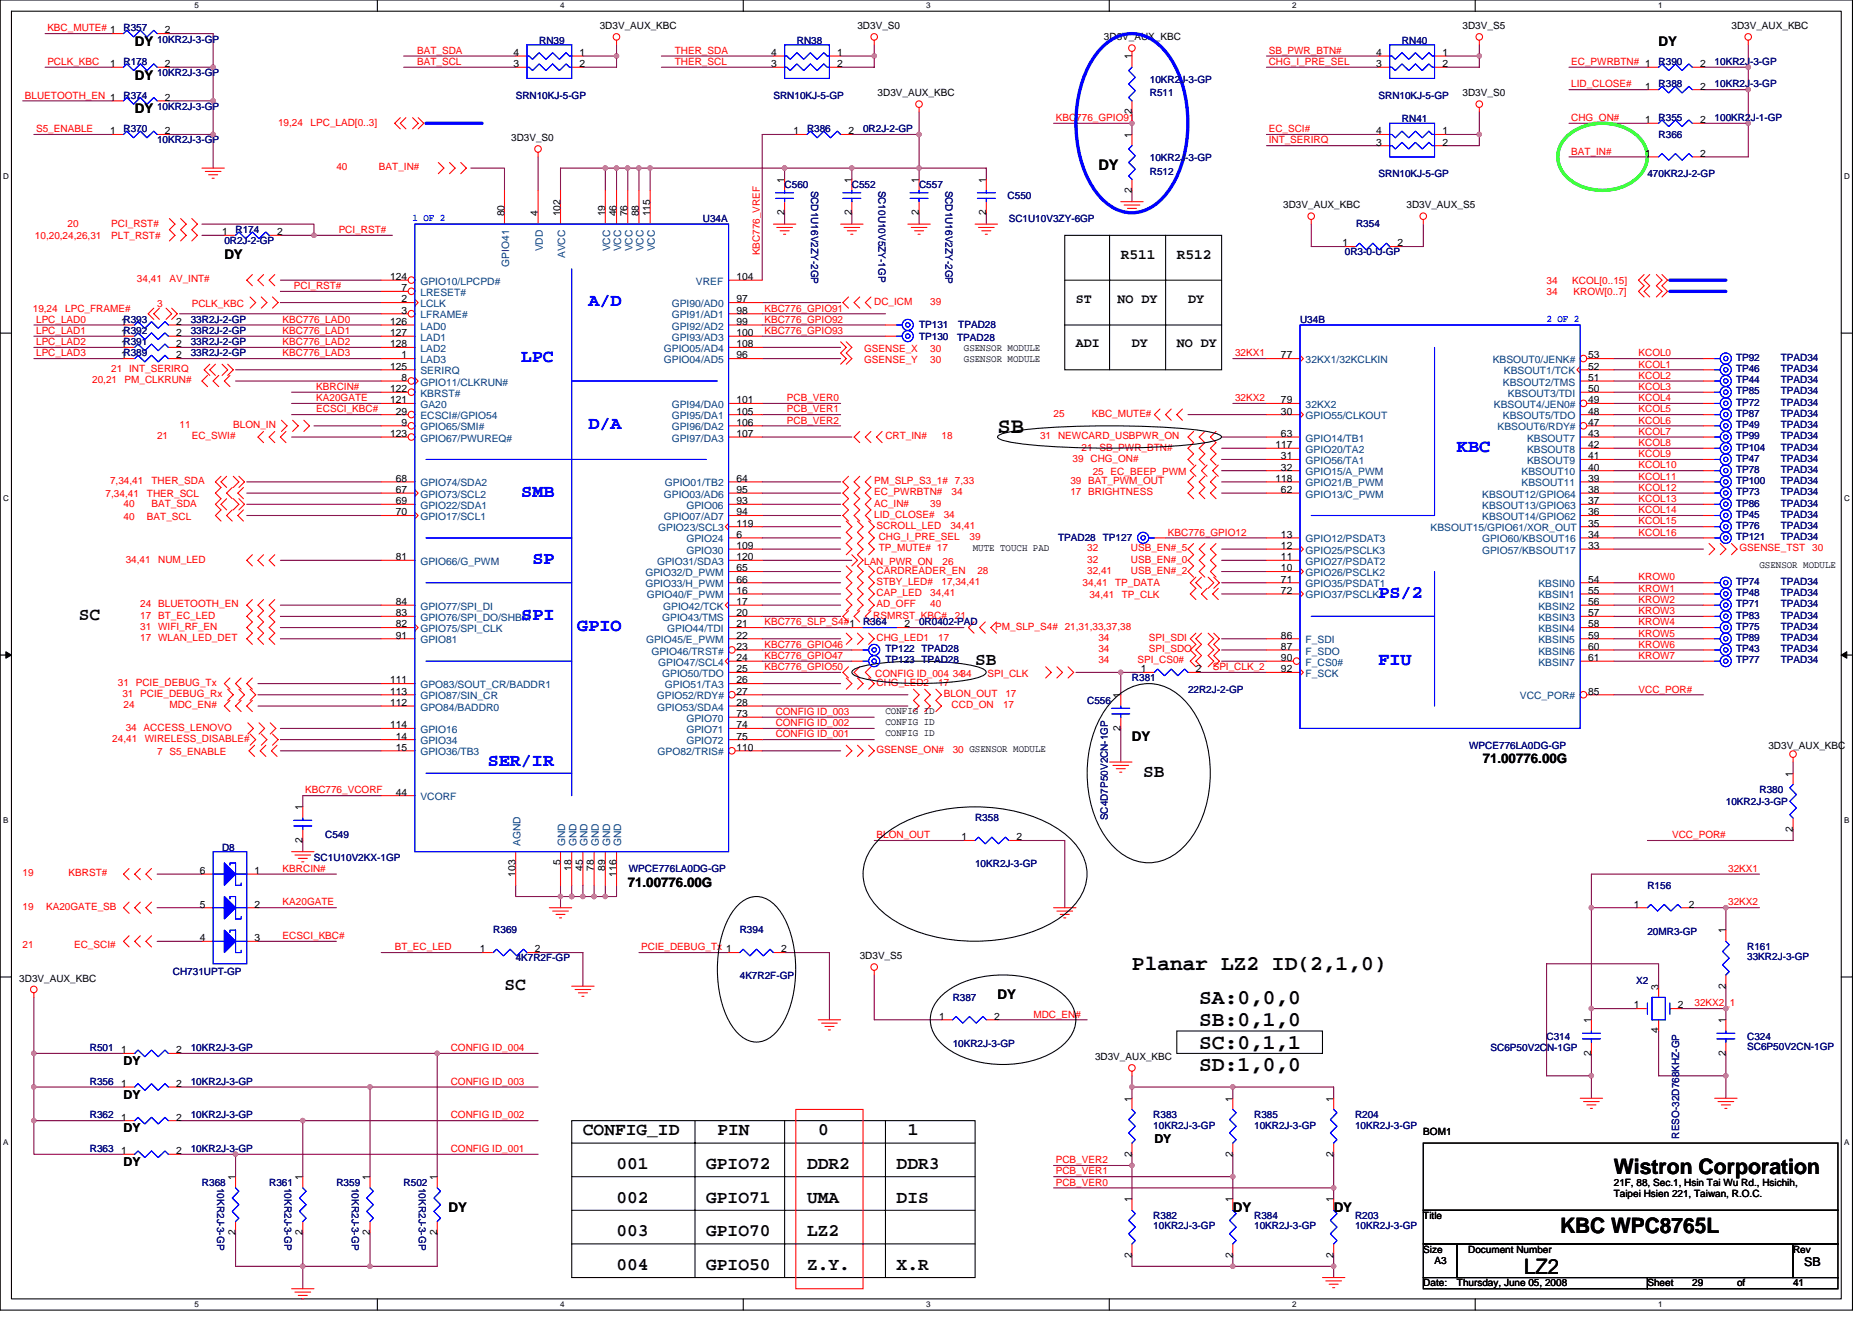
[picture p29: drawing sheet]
<svg xmlns="http://www.w3.org/2000/svg" width="297mm" height="210mm" viewBox="0 0 297 210" stroke-linecap="round" stroke-linejoin="round" font-family="sans-serif">
<defs><g id="words">
<text font-size="3.5" x="158.3" y="68.8">SB</text>
<g font-size="3.4">
<text x="179.6" y="153.9">Planar LZ2 ID(2,1,0)</text>
<text x="190.3" y="159.3">SA:0,0,0</text>
<text x="190.3" y="162.8">SB:0,1,0</text>
<text x="190.3" y="166.4">SC:0,1,1</text>
<text x="190.3" y="169.9">SD:1,0,0</text>
<text x="256.1" y="186.2">Wistron Corporation</text>
<text x="247.5" y="195.7">KBC WPC8765L</text>
<text x="241.8" y="202.2">LZ2</text>
</g>
<g font-size="2.8" fill="#00f">
<text x="93.4" y="48.6">A/D</text>
<text x="82.7" y="57.5">LPC</text>
<text x="93.4" y="68.1">D/A</text>
<text x="231.2" y="71.7">KBC</text>
<text x="82.7" y="78.8">SMB</text>
<text x="84.5" y="89.5">SP</text>
<text x="218.7" y="94.8">PS/2</text>
<text x="82.7" y="98.4">SPI</text>
<text x="91.6" y="100.1">GPIO</text>
<text x="218.7" y="105.5">FIU</text>
<text x="77.4" y="121.5">SER/IR</text>
</g>
<g font-size="2.8">
<text x="12.5" y="98.4">SC</text>
<text x="154.7" y="105.5">SB</text>
<text x="181.4" y="123.3">SB</text>
<text x="80" y="157">SC</text>
<text x="92.5" y="180.1">CONFIG_ID</text>
<text x="97.8" y="185.5">001</text>
<text x="112.1" y="185.5">GPIO72</text>
<text x="113.8" y="180.1">PIN</text>
<text x="128.1" y="185.5">DDR2</text>
<text x="129.8" y="180.1">0</text>
<text x="142.3" y="185.5">DDR3</text>
<text x="144.1" y="180.1">1</text>
<text x="97.8" y="190.8">002</text>
<text x="112.1" y="190.8">GPIO71</text>
<text x="128.1" y="190.8">UMA</text>
<text x="142.3" y="190.8">DIS</text>
<text x="97.8" y="196.2">003</text>
<text x="112.1" y="196.2">GPIO70</text>
<text x="128.1" y="196.2">LZ2</text>
<text x="97.8" y="201.5">004</text>
<text x="112.1" y="201.5">GPIO50</text>
<text x="128.1" y="201.5">Z.Y.</text>
<text x="142.3" y="201.5">X.R</text>
</g>
<g font-size="2.3">
<text x="174.3" y="27">DY</text>
<text x="177.8" y="41">R511</text>
<text x="186.7" y="41">R512</text>
</g>
<g font-size="2.1">
<text x="21.4" y="7.3">DY</text>
<text x="263.2" y="7.3">DY</text>
<text x="21.4" y="12.6">DY</text>
<text x="21.4" y="18">DY</text>
<text x="35.6" y="41.1">DY</text>
<text x="170.7" y="48">ST</text>
<text x="177.3" y="48">NO DY</text>
<text x="188.5" y="48">DY</text>
<text x="170.7" y="55.1">ADI</text>
<text x="179.6" y="55.1">DY</text>
<text x="186.7" y="55.1">NO DY</text>
<text x="179.6" y="117.5">DY</text>
<text x="235.3" y="121.1">71.00776.00G</text>
<text x="99.6" y="140.7">71.00776.00G</text>
<text x="158.3" y="158.4">DY</text>
<text x="71.2" y="192.2">DY</text>
<text x="195.6" y="192.2">DY</text>
<text x="211.6" y="192.2">DY</text>
</g>
<g font-size="1.9">
<text x="19.6" y="169">DY</text>
<text x="19.6" y="179.6">DY</text>
<text x="19.6" y="174.3">DY</text>
<text x="19.6" y="185">DY</text>
<text x="183.2" y="181.4">DY</text>
<text x="286.3" y="200.9">SB</text>
</g>
<g font-size="1.6" fill="#f00">
<text x="7.5" y="5">KBC_MUTE# 1</text>
<text x="7.5" y="10.3">PCLK_KBC</text>
<text x="66.2" y="10.3">BAT_SCL</text>
<text x="66.2" y="8.5">BAT_SDA</text>
<text x="107.1" y="8.5">THER_SDA</text>
<text x="107.1" y="10.3">THER_SCL</text>
<text x="201.3" y="8.5">SB_PWR_BTN#</text>
<text x="201.3" y="10.3">CHG_I_PRE_SEL</text>
<text x="249.3" y="10.3">EC_PWRBTN# 1</text>
<text x="4" y="15.6">BLUETOOTH_EN 1</text>
<text x="249.3" y="13.9">LID_CLOSE#</text>
<text x="5.7" y="21">S5_ENABLE</text>
<text x="44.1" y="19.9">19,24</text>
<text x="49.3" y="19.9">LPC_LAD[0..3]</text>
<text x="167.5" y="19.2">KBC776_GPIO91</text>
<text x="201.3" y="22.8">INT_SERIRQ</text>
<text x="201.3" y="21">EC_SCI#</text>
<text x="249.3" y="19.2">CHG_ON#</text>
<text x="53.4" y="27">40</text>
<text x="60.1" y="27">BAT_IN#</text>
<text x="249.3" y="24.5">BAT_IN#</text>
<text x="5.5" y="37.9">10,20,24,26,31</text>
<text x="10.7" y="36.1">20</text>
<text x="17.6" y="36.1">PCI_RST#</text>
<text x="17.6" y="37.9">PLT_RST#</text>
<text x="53.7" y="37">PCI_RST#</text>
<text x="120.6" y="40.5" transform="rotate(-90 120.6 40.5)">KBC776_VREF</text>
<text x="21.7" y="44.8">34,41</text>
<text x="26.9" y="44.8">AV_INT#</text>
<text x="46.6" y="45.9">PCI_RST#</text>
<text x="245.4" y="45">34</text>
<text x="245.4" y="46.8">34</text>
<text x="249.5" y="45">KCOL[0..15]</text>
<text x="249.7" y="46.8">KROW[0..7]</text>
<text x="5.2" y="49.4">19,24</text>
<text x="5.7" y="51.2">LPC_LAD0</text>
<text x="5.7" y="53">LPC_LAD1</text>
<text x="10.3" y="49.4">LPC_FRAME#</text>
<text x="24.9" y="48.7">3</text>
<text x="30.4" y="48.7">PCLK_KBC</text>
<text x="44.8" y="51.2">KBC776_LAD0</text>
<text x="44.8" y="53">KBC776_LAD1</text>
<text x="121.3" y="51.2">KBC776_GPIO92</text>
<text x="121.3" y="53">KBC776_GPIO93</text>
<text x="121.3" y="49.4">KBC776_GPIO91</text>
<text x="138.7" y="48.4">DC_ICM</text>
<text x="147.6" y="48.4">39</text>
<text x="5.7" y="56.5">LPC_LAD3</text>
<text x="5.7" y="54.8">LPC_LAD2</text>
<text x="17.6" y="59">21 INT_SERIRQ</text>
<text x="44.8" y="54.8">KBC776_LAD2</text>
<text x="44.8" y="56.5">KBC776_LAD3</text>
<text x="137.1" y="55.8">GSENSE_X</text>
<text x="137.1" y="57.6">GSENSE_Y</text>
<text x="147.6" y="55.8">30</text>
<text x="147.6" y="57.6">30</text>
<text x="196" y="56.5">32KX1</text>
<text x="260" y="58.3">KCOL1</text>
<text x="260" y="56.5">KCOL0</text>
<text x="14.6" y="60.8">20,21</text>
<text x="19.8" y="60.8">PM_CLKRUN#</text>
<text x="50.2" y="61.9">KBRCIN#</text>
<text x="50.2" y="63.6">KA20GATE</text>
<text x="50.2" y="65.4">ECSCI_KBC#</text>
<text x="124.9" y="63.6">PCB_VER0</text>
<text x="124.9" y="65.4">PCB_VER1</text>
<text x="196" y="63.6">32KX2</text>
<text x="260" y="61.9">KCOL3</text>
<text x="260" y="63.6">KCOL4</text>
<text x="260" y="60.1">KCOL2</text>
<text x="260" y="65.4">KCOL5</text>
<text x="24.9" y="69.7">21</text>
<text x="28.5" y="67.9">11</text>
<text x="30.4" y="69.7">EC_SWI#</text>
<text x="37" y="67.9">BLON_IN</text>
<text x="124.9" y="67.2">PCB_VER2</text>
<text x="140.5" y="69.7">CRT_IN#</text>
<text x="149.4" y="69.7">18</text>
<text x="165" y="69.7">31 NEWCARD_USBPWR_ON</text>
<text x="167.2" y="66.1">25</text>
<text x="171.6" y="71.5">21 SB_PWR_BTN#</text>
<text x="173.2" y="66.1">KBC_MUTE#</text>
<text x="260" y="67.2">KCOL6</text>
<text x="260" y="70.8">KCOL8</text>
<text x="260" y="69">KCOL7</text>
<text x="17.5" y="76.8">7,34,41</text>
<text x="24" y="76.8">THER_SDA</text>
<text x="138.7" y="76.8">PM_SLP_S3_1# 7,33</text>
<text x="169.8" y="76.8">39 BAT_PWM_OUT</text>
<text x="170.2" y="73.3">39 CHG_ON#</text>
<text x="173.4" y="75.4">25 EC_BEEP_PWM</text>
<text x="260" y="72.5">KCOL9</text>
<text x="260" y="74.3">KCOL10</text>
<text x="260" y="76.1">KCOL11</text>
<text x="260" y="77.9">KCOL12</text>
<text x="16.8" y="78.9">7,34,41</text>
<text x="19.6" y="80.4">40</text>
<text x="19.6" y="82.5">40</text>
<text x="23.3" y="82.5">BAT_SCL</text>
<text x="23.3" y="78.9">THER_SCL</text>
<text x="24" y="80.4">BAT_SDA</text>
<text x="138.7" y="82.1">LID_CLOSE#</text>
<text x="138.7" y="78.6">EC_PWRBTN#</text>
<text x="138.7" y="80.4">AC_IN#</text>
<text x="139.1" y="83.9">SCROLL_LED</text>
<text x="147.6" y="80.4">39</text>
<text x="149.7" y="82.1">34</text>
<text x="150.8" y="83.9">34,41</text>
<text x="151" y="78.6">34</text>
<text x="169.8" y="78.6">17 BRIGHTNESS</text>
<text x="260" y="83.2">KCOL15</text>
<text x="260" y="81.4">KCOL14</text>
<text x="260" y="79.7">KCOL13</text>
<text x="20" y="89.3">34,41</text>
<text x="25.1" y="89.3">NUM_LED</text>
<text x="137.1" y="89.6">LAN_PWR_ON</text>
<text x="139.4" y="85.7">CHG_I_PRE_SEL</text>
<text x="139.4" y="87.5">TP_MUTE# 17</text>
<text x="149.6" y="89.6">26</text>
<text x="153.8" y="85.7">39</text>
<text x="172.5" y="89.3">32</text>
<text x="172.5" y="87.5">32</text>
<text x="179.4" y="89.3">USB_EN#_0</text>
<text x="179.4" y="87.5">USB_EN#_5</text>
<text x="185.3" y="85">KBC776_GPIO12</text>
<text x="260" y="85">KCOL16</text>
<text x="276" y="87.5">GSENSE_TST 30</text>
<text x="139.1" y="92.8">STBY_LED#</text>
<text x="139.1" y="94.6">CAP_LED</text>
<text x="139.1" y="91">CARDREADER_EN</text>
<text x="147.6" y="94.6">34,41</text>
<text x="149.4" y="92.8">17,34,41</text>
<text x="155.1" y="91">28</text>
<text x="171.8" y="93">34,41</text>
<text x="172.5" y="91">32,41</text>
<text x="172.9" y="94.9">34,41</text>
<text x="176.9" y="93">TP_DATA</text>
<text x="178" y="94.9">TP_CLK</text>
<text x="179.4" y="91">USB_EN#_2</text>
<text x="260" y="92.1">KROW0</text>
<text x="260" y="95.7">KROW2</text>
<text x="260" y="93.9">KROW1</text>
<text x="22.3" y="99.9">31 WIFI_RF_EN</text>
<text x="22.3" y="96.4">24 BLUETOOTH_EN</text>
<text x="22.3" y="101.7">17 WLAN_LED_DET</text>
<text x="22.3" y="98.1">17 BT_EC_LED</text>
<text x="121.3" y="99.2">KBC776_SLP_S4#1</text>
<text x="138.6" y="98.1">RSMRST_KBC#</text>
<text x="139.1" y="101.7">CHG_LED1</text>
<text x="139.1" y="96.4">AD_OFF</text>
<text x="147.6" y="96.4">40</text>
<text x="148.9" y="101.7">17</text>
<text x="151.5" y="98.1">21</text>
<text x="157.9" y="99.9">PM_SLP_S4# 21,31,33,37,38</text>
<text x="174.3" y="101.7">34</text>
<text x="182.3" y="101.7">SPI_SDI</text>
<text x="260" y="97.4">KROW3</text>
<text x="260" y="99.2">KROW4</text>
<text x="260" y="101">KROW5</text>
<text x="121.3" y="104.5">KBC776_GPIO47</text>
<text x="121.3" y="102.8">KBC776_GPIO46</text>
<text x="121.3" y="106.3">KBC776_GPIO50</text>
<text x="138.9" y="107.4">CONFIG ID_004</text>
<text x="151.2" y="107.4">3434</text>
<text x="156.7" y="107.4">SPI_CLK</text>
<text x="174.3" y="105.3">34</text>
<text x="174.3" y="103.5">34</text>
<text x="180.5" y="105.3">SPI_CS0#</text>
<text x="182.3" y="103.5">SPI_SDO</text>
<text x="192.4" y="106.3">SPI_CLK_2</text>
<text x="260" y="102.8">KROW6</text>
<text x="260" y="104.5">KROW7</text>
<text x="18.7" y="108.8">31 PCIE_DEBUG_Tx</text>
<text x="19.4" y="110.6">31 PCIE_DEBUG_Rx</text>
<text x="19.6" y="112.4">24</text>
<text x="26.9" y="112.4">MDC_EN#</text>
<text x="123.1" y="113.4">CONFIG ID_003</text>
<text x="139.1" y="108.8">CHG_LED2</text>
<text x="148.9" y="108.8">17</text>
<text x="149.8" y="110.6">BLON_OUT</text>
<text x="151" y="112.4">CCD_ON</text>
<text x="159.2" y="112.4">17</text>
<text x="159.5" y="110.6">17</text>
<text x="260" y="109.9">VCC_POR#</text>
<text x="17.8" y="117.7">24,41</text>
<text x="20" y="115.9">34 ACCESS_LENOVO</text>
<text x="23" y="117.7">WIRELESS_DISABLE#</text>
<text x="24.9" y="119.8">7 S5_ENABLE</text>
<text x="123.1" y="117">CONFIG ID_001</text>
<text x="123.1" y="115.2">CONFIG ID_002</text>
<text x="139.1" y="119.5">GSENSE_ON#</text>
<text x="151.2" y="119.5">30 GSENSOR MODULE</text>
<text x="48.4" y="125.9">KBC776_VCORF</text>
<text x="139.1" y="133">BLON_OUT</text>
<text x="265.3" y="133">VCC_POR#</text>
<text x="3.6" y="139">19</text>
<text x="10.9" y="139">KBRST#</text>
<text x="44.8" y="138.3">KBRCIN#</text>
<text x="44.8" y="143.7">KA20GATE</text>
<text x="274.2" y="138.3">32KX1</text>
<text x="274.2" y="143.7">32KX2</text>
<text x="3.6" y="144.4">19</text>
<text x="7.3" y="144.4">KA20GATE_SB</text>
<text x="44.8" y="149">ECSCI_KBC#</text>
<text x="3.6" y="150.4">21</text>
<text x="11.8" y="150.4">EC_SCI#</text>
<text x="62.6" y="150.8">BT_EC_LED</text>
<text x="101.7" y="150.8">PCIE_DEBUG_Tx 1</text>
<text x="164" y="161.4">MDC_EN#</text>
<text x="268.9" y="159.7">32KX2_1</text>
<text x="71.5" y="166.8">CONFIG ID_004</text>
<text x="71.5" y="172.1">CONFIG ID_003</text>
<text x="71.5" y="177.4">CONFIG ID_002</text>
<text x="71.5" y="182.8">CONFIG ID_001</text>
<text x="167.5" y="184.6">PCB_VER2</text>
<text x="167.5" y="186.3">PCB_VER1</text>
<text x="167.5" y="188.1">PCB_VER0</text>
</g>
<g font-size="1.6" fill="#000080">
<text x="19.6" y="5">R357</text>
<text x="19.6" y="10.3">R178</text>
<text x="24.9" y="6.8">10KR2J-3-GP</text>
<text x="85.6" y="6.9">RN39</text>
<text x="126.4" y="6.9">RN38</text>
<text x="222.5" y="6.9">RN40</text>
<text x="263.2" y="10.3">R390</text>
<text x="272.1" y="10.3">10KR2J-3-GP</text>
<text x="19.6" y="15.6">R374</text>
<text x="24.9" y="12.1">10KR2J-3-GP</text>
<text x="24.9" y="17.4">10KR2J-3-GP</text>
<text x="81.8" y="15.6">SRN10KJ-5-GP</text>
<text x="122.7" y="15.6">SRN10KJ-5-GP</text>
<text x="182.5" y="15.3">R511</text>
<text x="182.5" y="13.1">10KR2J-3-GP</text>
<text x="218.7" y="15.6">SRN10KJ-5-GP</text>
<text x="263.2" y="13.9">R388</text>
<text x="272.1" y="13.9">10KR2J-3-GP</text>
<text x="19.6" y="21">R370</text>
<text x="24.9" y="22.8">10KR2J-3-GP</text>
<text x="128.1" y="21">R386</text>
<text x="136.9" y="21">0R2J-2-GP</text>
<text x="222.5" y="19.4">RN41</text>
<text x="263.2" y="19.2">R355</text>
<text x="263.2" y="21.9">R366</text>
<text x="272.1" y="19.2">100KR2J-1-GP</text>
<text x="124.5" y="29.9">C560</text>
<text x="135.2" y="29.9">C552</text>
<text x="145.8" y="29.9">C557</text>
<text x="182.5" y="27.7">R512</text>
<text x="182.5" y="25.6">10KR2J-3-GP</text>
<text x="218.7" y="28.1">SRN10KJ-5-GP</text>
<text x="261.4" y="28.1">470KR2J-2-GP</text>
<text x="111.5" y="35.2">U34A</text>
<text x="128.7" y="30.2" transform="rotate(90 128.7 30.2)">SCD1U16V2ZY-2GP</text>
<text x="139.4" y="30.2" transform="rotate(90 139.4 30.2)">SC10U10V5ZY-1GP</text>
<text x="150" y="30.2" transform="rotate(90 150 30.2)">SCD1U16V2ZY-2GP</text>
<text x="159.9" y="31.6">C550</text>
<text x="160.1" y="35.2">SC1U10V3ZY-6GP</text>
<text x="35.6" y="38.8">0R2J-2-GP</text>
<text x="37.4" y="37">R174</text>
<text x="213.4" y="40.5">0R3-0-U-GP</text>
<text x="215.2" y="36.1">R354</text>
<text x="30.3" y="51.2">33R2J-2-GP</text>
<text x="30.3" y="53">33R2J-2-GP</text>
<text x="145.8" y="53.9">TP130</text>
<text x="145.8" y="52.1">TP131</text>
<text x="152.1" y="52.1">TPAD28</text>
<text x="206.3" y="51.2">U34B</text>
<text x="30.3" y="54.8">33R2J-2-GP</text>
<text x="30.3" y="56.5">33R2J-2-GP</text>
<text x="151.9" y="54">TPAD28</text>
<text x="275.5" y="59">TP46</text>
<text x="275.5" y="57.3">TP92</text>
<text x="282.6" y="59">TPAD34</text>
<text x="282.6" y="57.3">TPAD34</text>
<text x="275.5" y="62.6">TP85</text>
<text x="275.5" y="60.8">TP44</text>
<text x="275.5" y="64.4">TP72</text>
<text x="282.6" y="62.6">TPAD34</text>
<text x="282.6" y="60.8">TPAD34</text>
<text x="282.6" y="64.4">TPAD34</text>
<text x="275.5" y="69.7">TP99</text>
<text x="275.5" y="71.5">TP104</text>
<text x="275.5" y="67.9">TP49</text>
<text x="275.5" y="66.1">TP87</text>
<text x="282.6" y="71.5">TPAD34</text>
<text x="282.6" y="69.7">TPAD34</text>
<text x="282.6" y="67.9">TPAD34</text>
<text x="282.6" y="66.1">TPAD34</text>
<text x="275.5" y="75">TP78</text>
<text x="275.5" y="76.8">TP100</text>
<text x="275.5" y="73.3">TP47</text>
<text x="282.6" y="76.8">TPAD34</text>
<text x="282.6" y="75">TPAD34</text>
<text x="282.6" y="73.3">TPAD34</text>
<text x="275.5" y="83.9">TP76</text>
<text x="275.5" y="80.4">TP86</text>
<text x="275.5" y="82.1">TP45</text>
<text x="275.5" y="78.6">TP73</text>
<text x="282.6" y="83.9">TPAD34</text>
<text x="282.6" y="80.4">TPAD34</text>
<text x="282.6" y="82.1">TPAD34</text>
<text x="282.6" y="78.6">TPAD34</text>
<text x="167.9" y="85.9">TPAD28</text>
<text x="175" y="85.9">TP127</text>
<text x="275.5" y="85.7">TP121</text>
<text x="282.6" y="85.7">TPAD34</text>
<text x="275.5" y="94.6">TP48</text>
<text x="275.5" y="92.8">TP74</text>
<text x="282.6" y="94.6">TPAD34</text>
<text x="282.6" y="92.8">TPAD34</text>
<text x="136.9" y="99.2">R364</text>
<text x="145.8" y="99.2">0R0402-PAD</text>
<text x="275.5" y="98.1">TP83</text>
<text x="275.5" y="96.4">TP71</text>
<text x="275.5" y="99.9">TP75</text>
<text x="275.5" y="101.7">TP89</text>
<text x="282.6" y="98.1">TPAD34</text>
<text x="282.6" y="96.4">TPAD34</text>
<text x="282.6" y="99.9">TPAD34</text>
<text x="282.6" y="101.7">TPAD34</text>
<text x="140.5" y="105.3">TP123 TPAD28</text>
<text x="140.5" y="103.5">TP122 TPAD28</text>
<text x="275.5" y="103.5">TP43</text>
<text x="275.5" y="105.3">TP77</text>
<text x="282.6" y="103.5">TPAD34</text>
<text x="282.6" y="105.3">TPAD34</text>
<text x="172.5" y="111.7">C556</text>
<text x="179.6" y="108.1">R381</text>
<text x="188.5" y="109.9">22R2J-2-GP</text>
<text x="233.1" y="118.8">WPCE776LA0DG-GP</text>
<text x="279.2" y="125.9">R380</text>
<text x="154.7" y="130.3">R358</text>
<text x="175.8" y="130.2" transform="rotate(-90 175.8 130.2)">SC4D7P50V2CN-1GP</text>
<text x="273.9" y="127.7">10KR2J-3-GP</text>
<text x="35.2" y="134.9">D8</text>
<text x="49.8" y="136.5">SC1U10V2KX-1GP</text>
<text x="51.6" y="133">C549</text>
<text x="154.7" y="137.6">10KR2J-3-GP</text>
<text x="99.8" y="138.3">WPCE776LA0DG-GP</text>
<text x="261.4" y="141">R156</text>
<text x="78.3" y="148.1">R369</text>
<text x="117.4" y="148.1">R394</text>
<text x="261.4" y="148.3">20MR3-GP</text>
<text x="27.4" y="154.7">CH731UPT-GP</text>
<text x="81.8" y="152.5">4K7R2F-GP</text>
<text x="117.4" y="155.4">4K7R2F-GP</text>
<text x="277.2" y="150.8">R161</text>
<text x="277.2" y="152.4">33KR2J-3-GP</text>
<text x="151.2" y="158.8">R387</text>
<text x="259.6" y="156.1">X2</text>
<text x="14.3" y="166.8">R501</text>
<text x="30.3" y="166.8">10KR2J-3-GP</text>
<text x="151.2" y="166.1">10KR2J-3-GP</text>
<text x="236.5" y="166.8">SC6P50V2CN-1GP</text>
<text x="245.4" y="165">C314</text>
<text x="277.2" y="165">C324</text>
<text x="277.2" y="166.6">SC6P50V2CN-1GP</text>
<text x="14.3" y="172.1">R356</text>
<text x="30.3" y="172.1">10KR2J-3-GP</text>
<text x="14.3" y="177.4">R362</text>
<text x="30.3" y="177.4">10KR2J-3-GP</text>
<text x="183" y="177.4">R383</text>
<text x="183" y="179">10KR2J-3-GP</text>
<text x="199" y="177.4">R385</text>
<text x="199" y="179">10KR2J-3-GP</text>
<text x="215" y="177.4">R204</text>
<text x="215" y="179">10KR2J-3-GP</text>
<text x="14.3" y="182.8">R363</text>
<text x="30.3" y="182.8">10KR2J-3-GP</text>
<text x="266.4" y="180.6" transform="rotate(-90 266.4 180.6)">RESO-32D768KHZ-GP</text>
<text x="32" y="188.1">R368</text>
<text x="34.5" y="188.5" transform="rotate(90 34.5 188.5)">10KR2J-3-GP</text>
<text x="42.7" y="188.1">R361</text>
<text x="45.1" y="188.5" transform="rotate(90 45.1 188.5)">10KR2J-3-GP</text>
<text x="53.4" y="188.1">R359</text>
<text x="55.8" y="188.5" transform="rotate(90 55.8 188.5)">10KR2J-3-GP</text>
<text x="64" y="188.1">R502</text>
<text x="66.5" y="188.5" transform="rotate(90 66.5 188.5)">10KR2J-3-GP</text>
<text x="183" y="193.4">R382</text>
<text x="183" y="195.1">10KR2J-3-GP</text>
<text x="199" y="193.4">R384</text>
<text x="199" y="195.1">10KR2J-3-GP</text>
<text x="215" y="193.4">R203</text>
<text x="215" y="195.1">10KR2J-3-GP</text>
</g>
<g font-size="1.6">
<text x="26.2" y="5.3">2</text>
<text x="95.2" y="4.6">3D3V_AUX_KBC</text>
<text x="136.1" y="4.6">3D3V_S0</text>
<text x="232.1" y="4.6">3D3V_S5</text>
<text x="274.7" y="4.6">3D3V_AUX_KBC</text>
<text x="17.5" y="10.6">1</text>
<text x="26.2" y="10.6">2</text>
<text x="81.5" y="10.6">3</text>
<text x="81.5" y="8.9">4</text>
<text x="92" y="8.9">1</text>
<text x="92" y="10.6">2</text>
<text x="122.4" y="10.6">3</text>
<text x="122.4" y="8.9">4</text>
<text x="132.9" y="8.9">1</text>
<text x="132.9" y="10.6">2</text>
<text x="175.2" y="6.4">3D3V_AUX_KBC</text>
<text x="179.6" y="9.4" transform="rotate(-90 179.6 9.4)">1</text>
<text x="218.4" y="10.6">3</text>
<text x="218.4" y="8.9">4</text>
<text x="228.9" y="8.9">1</text>
<text x="228.9" y="10.6">2</text>
<text x="269.8" y="10.6">2</text>
<text x="26.2" y="16">2</text>
<text x="139.3" y="15.3">3D3V_AUX_KBC</text>
<text x="232.1" y="15.3">3D3V_S0</text>
<text x="261" y="14.2">1</text>
<text x="269.8" y="14.2">2</text>
<text x="17.5" y="21.3">1</text>
<text x="26.2" y="21.3">2</text>
<text x="81.1" y="22.4">3D3V_S0</text>
<text x="125.9" y="21.3">1</text>
<text x="134.6" y="21.3">2</text>
<text x="179.6" y="21.9" transform="rotate(-90 179.6 21.9)">1</text>
<text x="179.6" y="18.2" transform="rotate(-90 179.6 18.2)">2</text>
<text x="218.4" y="23.1">3</text>
<text x="218.4" y="21.3">4</text>
<text x="228.9" y="21.3">1</text>
<text x="228.9" y="23.1">2</text>
<text x="261" y="19.5">1</text>
<text x="269.8" y="19.5">2</text>
<text x="124.5" y="29" transform="rotate(-90 124.5 29)">1</text>
<text x="135.1" y="29" transform="rotate(-90 135.1 29)">1</text>
<text x="145.8" y="29" transform="rotate(-90 145.8 29)">1</text>
<text x="156.5" y="29" transform="rotate(-90 156.5 29)">1</text>
<text x="261" y="24.9">1</text>
<text x="269.8" y="24.9">2</text>
<text x="80" y="34.3" transform="rotate(-90 80 34.3)">80</text>
<text x="85.4" y="34.3" transform="rotate(-90 85.4 34.3)">4</text>
<text x="88.9" y="34.3" transform="rotate(-90 88.9 34.3)">102</text>
<text x="96" y="34.3" transform="rotate(-90 96 34.3)">19</text>
<text x="97.8" y="34.3" transform="rotate(-90 97.8 34.3)">46</text>
<text x="99.6" y="34.3" transform="rotate(-90 99.6 34.3)">76</text>
<text x="101.4" y="34.3" transform="rotate(-90 101.4 34.3)">88</text>
<text x="103.1" y="34.3" transform="rotate(-90 103.1 34.3)">115</text>
<text x="124.5" y="34.2" transform="rotate(-90 124.5 34.2)">2</text>
<text x="135.1" y="34.2" transform="rotate(-90 135.1 34.2)">2</text>
<text x="145.8" y="34.2" transform="rotate(-90 145.8 34.2)">2</text>
<text x="156.5" y="34.2" transform="rotate(-90 156.5 34.2)">2</text>
<text x="179.6" y="30.6" transform="rotate(-90 179.6 30.6)">2</text>
<text x="203.6" y="33.1">3D3V_AUX_KBC</text>
<text x="223.2" y="33.1">3D3V_AUX_S5</text>
<text x="35.2" y="37.3">1</text>
<text x="44" y="37.3">2</text>
<text x="213" y="39.1">1</text>
<text x="221.8" y="39.1">2</text>
<text x="61.9" y="44.4">124</text>
<text x="63.7" y="46.2">7</text>
<text x="63.7" y="48">2</text>
<text x="116.9" y="48">97</text>
<text x="116.9" y="44.4">104</text>
<text x="19.2" y="51.5">1R393</text>
<text x="19.2" y="53.3">1R392</text>
<text x="28" y="51.5">2</text>
<text x="28" y="53.3">2</text>
<text x="61.9" y="51.5">126</text>
<text x="61.9" y="53.3">127</text>
<text x="63.7" y="49.8">3</text>
<text x="116.9" y="49.8">98</text>
<text x="116.9" y="51.5">99</text>
<text x="116.9" y="53.3">100</text>
<text x="19.2" y="55.1">1R391</text>
<text x="19.2" y="56.9">1R389</text>
<text x="28" y="55.1">2</text>
<text x="28" y="56.9">2</text>
<text x="61.9" y="55.1">128</text>
<text x="61.9" y="58.7">125</text>
<text x="63.7" y="56.9">1</text>
<text x="116.9" y="55.1">108</text>
<text x="116.9" y="56.9">96</text>
<text x="152.9" y="55.6">GSENSOR MODULE</text>
<text x="152.9" y="57.4">GSENSOR MODULE</text>
<text x="203.3" y="56.9">77</text>
<text x="252" y="56.9">53</text>
<text x="252" y="58.7">52</text>
<text x="61.9" y="62.2">122</text>
<text x="61.9" y="64">121</text>
<text x="62.8" y="65.8">29</text>
<text x="63.7" y="60.4">8</text>
<text x="116.9" y="64">101</text>
<text x="116.9" y="65.8">105</text>
<text x="203.3" y="64">79</text>
<text x="203.3" y="65.8">30</text>
<text x="252" y="60.4">51</text>
<text x="252" y="65.8">48</text>
<text x="252" y="64">49</text>
<text x="252" y="62.2">50</text>
<text x="61.9" y="69.3">123</text>
<text x="63.7" y="67.5">9</text>
<text x="116.9" y="67.5">106</text>
<text x="116.9" y="69.3">107</text>
<text x="202.4" y="71.1">117</text>
<text x="203.3" y="69.3">63</text>
<text x="252" y="69.3">43</text>
<text x="252" y="71.1">42</text>
<text x="252" y="67.5">47</text>
<text x="62.8" y="76.4">68</text>
<text x="116.9" y="76.4">64</text>
<text x="202.4" y="76.4">118</text>
<text x="203.3" y="72.9">31</text>
<text x="203.3" y="74.7">32</text>
<text x="252" y="72.9">41</text>
<text x="252" y="74.7">40</text>
<text x="252" y="76.4">39</text>
<text x="62.8" y="78.2">67</text>
<text x="62.8" y="80">69</text>
<text x="62.8" y="81.8">70</text>
<text x="116.9" y="78.2">95</text>
<text x="116.9" y="81.8">94</text>
<text x="116.9" y="83.5">119</text>
<text x="116.9" y="80">93</text>
<text x="203.3" y="78.2">62</text>
<text x="252" y="78.2">38</text>
<text x="252" y="80">37</text>
<text x="252" y="81.8">36</text>
<text x="252" y="83.5">35</text>
<text x="62.8" y="88.9">81</text>
<text x="116.9" y="85.3">6</text>
<text x="116.9" y="87.1">109</text>
<text x="116.9" y="88.9">120</text>
<text x="154.4" y="87.5">MUTE TOUCH PAD</text>
<text x="203.3" y="85.3">13</text>
<text x="203.3" y="87.1">12</text>
<text x="203.3" y="88.9">11</text>
<text x="252" y="85.3">34</text>
<text x="252" y="87.1">33</text>
<text x="62.8" y="96">84</text>
<text x="116.9" y="96">17</text>
<text x="116.9" y="94.2">16</text>
<text x="116.9" y="90.7">65</text>
<text x="116.9" y="92.4">66</text>
<text x="203.3" y="90.7">10</text>
<text x="203.3" y="92.4">71</text>
<text x="203.3" y="94.2">72</text>
<text x="252" y="92.4">54</text>
<text x="252" y="94.2">55</text>
<text x="252" y="96">56</text>
<text x="279.2" y="90.1">GSENSOR MODULE</text>
<text x="62.8" y="97.8">83</text>
<text x="62.8" y="99.5">82</text>
<text x="62.8" y="101.3">91</text>
<text x="116.9" y="99.5">21</text>
<text x="116.9" y="97.8">20</text>
<text x="116.9" y="101.3">22</text>
<text x="143.5" y="99.5">2</text>
<text x="203.3" y="101.3">86</text>
<text x="252" y="97.8">57</text>
<text x="252" y="99.5">58</text>
<text x="252" y="101.3">59</text>
<text x="116.9" y="103.1">23</text>
<text x="116.9" y="104.9">24</text>
<text x="116.9" y="106.7">25</text>
<text x="181" y="106.7">1</text>
<text x="189.8" y="106.7">2</text>
<text x="203.3" y="103.1">87</text>
<text x="203.3" y="104.9">90</text>
<text x="203.3" y="106.7">92</text>
<text x="252" y="103.1">60</text>
<text x="252" y="104.9">61</text>
<text x="61.9" y="110.2">113</text>
<text x="61.9" y="108.4">111</text>
<text x="61.9" y="112">112</text>
<text x="116.9" y="110.2">27</text>
<text x="116.9" y="113.8">73</text>
<text x="116.9" y="112">28</text>
<text x="116.9" y="108.4">26</text>
<text x="140.5" y="113.3">CONFIG ID</text>
<text x="177.8" y="110.8" transform="rotate(-90 177.8 110.8)">1</text>
<text x="252" y="110.2">85</text>
<text x="61.9" y="115.5">114</text>
<text x="62.8" y="119.1">15</text>
<text x="62.8" y="117.3">14</text>
<text x="116.9" y="119.1">110</text>
<text x="116.9" y="115.5">74</text>
<text x="116.9" y="117.3">75</text>
<text x="140.5" y="116.8">CONFIG ID</text>
<text x="140.5" y="115">CONFIG ID</text>
<text x="177.8" y="116" transform="rotate(-90 177.8 116)">2</text>
<text x="280.6" y="118.8">3D3V_AUX_KBC</text>
<text x="284.5" y="123.2" transform="rotate(-90 284.5 123.2)">1</text>
<text x="48" y="128.5" transform="rotate(-90 48 128.5)">1</text>
<text x="62.8" y="126.2">44</text>
<text x="284.5" y="132" transform="rotate(-90 284.5 132)">2</text>
<text x="48" y="133.7" transform="rotate(-90 48 133.7)">2</text>
<text x="88.9" y="137.3" transform="rotate(-90 88.9 137.3)">5</text>
<text x="152.6" y="133.3">1</text>
<text x="161.3" y="133.3">2</text>
<text x="31.7" y="144">5</text>
<text x="31.7" y="138.7">6</text>
<text x="40.4" y="144">2</text>
<text x="40.4" y="138.7">1</text>
<text x="81.8" y="139.1" transform="rotate(-90 81.8 139.1)">103</text>
<text x="90.7" y="138.2" transform="rotate(-90 90.7 138.2)">18</text>
<text x="92.5" y="138.2" transform="rotate(-90 92.5 138.2)">45</text>
<text x="94.3" y="138.2" transform="rotate(-90 94.3 138.2)">78</text>
<text x="96" y="138.2" transform="rotate(-90 96 138.2)">89</text>
<text x="97.8" y="139.1" transform="rotate(-90 97.8 139.1)">116</text>
<text x="259.3" y="144">1</text>
<text x="268" y="144">2</text>
<text x="31.7" y="149.3">4</text>
<text x="40.4" y="149.3">3</text>
<text x="273.8" y="148.1" transform="rotate(-90 273.8 148.1)">1</text>
<text x="3.1" y="155.7">3D3V_AUX_KBC</text>
<text x="76.1" y="151.1">1</text>
<text x="84.9" y="151.1">2</text>
<text x="124" y="151.1">2</text>
<text x="136.4" y="152.2">3D3V_S5</text>
<text x="149" y="161.8">1</text>
<text x="157.8" y="161.8">2</text>
<text x="259.3" y="160">1</text>
<text x="263.2" y="157" transform="rotate(-90 263.2 157)">3</text>
<text x="266.2" y="160">2</text>
<text x="273.8" y="156.8" transform="rotate(-90 273.8 156.8)">2</text>
<text x="19.2" y="167.1">1</text>
<text x="28" y="167.1">2</text>
<text x="252.5" y="167.5" transform="rotate(-90 252.5 167.5)">2</text>
<text x="252.5" y="162.3" transform="rotate(-90 252.5 162.3)">1</text>
<text x="263.2" y="164" transform="rotate(-90 263.2 164)">4</text>
<text x="273.8" y="167.5" transform="rotate(-90 273.8 167.5)">2</text>
<text x="273.8" y="162.3" transform="rotate(-90 273.8 162.3)">1</text>
<text x="19.2" y="172.4">1</text>
<text x="28" y="172.4">2</text>
<text x="173.8" y="168.2">3D3V_AUX_KBC</text>
<text x="19.2" y="177.8">1</text>
<text x="28" y="177.8">2</text>
<text x="179.6" y="174.8" transform="rotate(-90 179.6 174.8)">1</text>
<text x="195.6" y="174.8" transform="rotate(-90 195.6 174.8)">1</text>
<text x="211.6" y="174.8" transform="rotate(-90 211.6 174.8)">1</text>
<text x="19.2" y="183.1">1</text>
<text x="28" y="183.1">2</text>
<text x="179.6" y="183.5" transform="rotate(-90 179.6 183.5)">2</text>
<text x="195.6" y="183.5" transform="rotate(-90 195.6 183.5)">2</text>
<text x="211.6" y="183.5" transform="rotate(-90 211.6 183.5)">2</text>
<text x="225.8" y="180.1">BOM1</text>
<text x="37.4" y="187.2" transform="rotate(-90 37.4 187.2)">1</text>
<text x="48" y="187.2" transform="rotate(-90 48 187.2)">1</text>
<text x="58.7" y="187.2" transform="rotate(-90 58.7 187.2)">1</text>
<text x="69.4" y="187.2" transform="rotate(-90 69.4 187.2)">1</text>
<text x="179.6" y="190.8" transform="rotate(-90 179.6 190.8)">1</text>
<text x="195.6" y="190.8" transform="rotate(-90 195.6 190.8)">1</text>
<text x="211.6" y="190.8" transform="rotate(-90 211.6 190.8)">1</text>
<text x="256.1" y="188.1">21F, 88, Sec.1, Hsin Tai Wu Rd., Hsichih,</text>
<text x="256.1" y="189.9">Taipei Hsien 221, Taiwan, R.O.C.</text>
<text x="37.4" y="196" transform="rotate(-90 37.4 196)">2</text>
<text x="48" y="196" transform="rotate(-90 48 196)">2</text>
<text x="58.7" y="196" transform="rotate(-90 58.7 196)">2</text>
<text x="69.4" y="196" transform="rotate(-90 69.4 196)">2</text>
<text x="225.8" y="193.4">Title</text>
<text x="179.6" y="199.5" transform="rotate(-90 179.6 199.5)">2</text>
<text x="195.6" y="199.5" transform="rotate(-90 195.6 199.5)">2</text>
<text x="211.6" y="199.5" transform="rotate(-90 211.6 199.5)">2</text>
<text x="225.8" y="198.8">Size</text>
<text x="227.6" y="200.6">A3</text>
<text x="233" y="198.8">Document Number</text>
<text x="284.5" y="198.8">Rev</text>
<text x="225.8" y="204.1">Date:</text>
<text x="231.2" y="204.1">Thursday, June 05, 2008</text>
<text x="261.4" y="204.1">Sheet</text>
<text x="268.5" y="204.1">29</text>
<text x="275.6" y="204.1">of</text>
<text x="284.5" y="204.1">41</text>
</g>
<g font-size="1.6" fill="#00f">
<text x="65.5" y="35">1 OF 2</text>
<text x="245.4" y="51">2 OF 2</text>
</g>
<g font-size="1.6" fill="#004080">
<text x="86.1" y="39.9" transform="rotate(-90 86.1 39.9)">VDD</text>
<text x="89.7" y="41" transform="rotate(-90 89.7 41)">AVCC</text>
<text x="96.8" y="39.9" transform="rotate(-90 96.8 39.9)">VCC</text>
<text x="98.6" y="39.9" transform="rotate(-90 98.6 39.9)">VCC</text>
<text x="100.3" y="39.9" transform="rotate(-90 100.3 39.9)">VCC</text>
<text x="102.1" y="39.9" transform="rotate(-90 102.1 39.9)">VCC</text>
<text x="103.9" y="39.9" transform="rotate(-90 103.9 39.9)">VCC</text>
<text x="66.7" y="45.2">GPIO10/LPCPD#</text>
<text x="66.7" y="46.9">LRESET#</text>
<text x="80.8" y="42.3" transform="rotate(-90 80.8 42.3)">GPIO41</text>
<text x="110.4" y="45.2">VREF</text>
<text x="66.7" y="48.7">LCLK</text>
<text x="66.7" y="50.5">LFRAME#</text>
<text x="66.7" y="52.3">LAD0</text>
<text x="106.6" y="48.7">GPI90/AD0</text>
<text x="106.6" y="50.5">GPI91/AD1</text>
<text x="106.6" y="52.3">GPI92/AD2</text>
<text x="66.7" y="54.1">LAD1</text>
<text x="66.7" y="55.8">LAD2</text>
<text x="66.7" y="57.6">LAD3</text>
<text x="66.7" y="59.4">SERIRQ</text>
<text x="105.3" y="55.8">GPIO05/AD4</text>
<text x="105.3" y="57.6">GPIO04/AD5</text>
<text x="106.6" y="54.1">GPI93/AD3</text>
<text x="207.2" y="57.6">32KX1/32KCLKIN</text>
<text x="236.9" y="57.6">KBSOUT0/JENK#</text>
<text x="238.6" y="59.4">KBSOUT1/TCK</text>
<text x="66.7" y="61.2">GPIO11/CLKRUN#</text>
<text x="66.7" y="62.9">KBRST#</text>
<text x="66.7" y="64.7">GA20</text>
<text x="106.6" y="64.7">GPI94/DA0</text>
<text x="207.2" y="64.7">32KX2</text>
<text x="237" y="64.7">KBSOUT4/JEN0#</text>
<text x="238.5" y="61.2">KBSOUT2/TMS</text>
<text x="239.3" y="62.9">KBSOUT3/TDI</text>
<text x="66.7" y="66.5">ECSCI#/GPIO54</text>
<text x="66.7" y="68.3">GPIO65/SMI#</text>
<text x="66.7" y="70.1">GPIO67/PWUREQ#</text>
<text x="106.6" y="66.5">GPI95/DA1</text>
<text x="106.6" y="68.3">GPI96/DA2</text>
<text x="106.6" y="70.1">GPI97/DA3</text>
<text x="207.2" y="66.5">GPIO55/CLKOUT</text>
<text x="207.2" y="70.1">GPIO14/TB1</text>
<text x="207.2" y="71.8">GPIO20/TA2</text>
<text x="237.6" y="68.3">KBSOUT6/RDY#</text>
<text x="238.5" y="66.5">KBSOUT5/TDO</text>
<text x="242.3" y="70.1">KBSOUT7</text>
<text x="242.3" y="71.8">KBSOUT8</text>
<text x="66.7" y="77.2">GPIO74/SDA2</text>
<text x="105.5" y="77.2">GPIO01/TB2</text>
<text x="207.2" y="73.6">GPIO56/TA1</text>
<text x="207.2" y="75.4">GPIO15/A_PWM</text>
<text x="207.2" y="77.2">GPIO21/B_PWM</text>
<text x="241.4" y="75.4">KBSOUT10</text>
<text x="241.4" y="77.2">KBSOUT11</text>
<text x="242.3" y="73.6">KBSOUT9</text>
<text x="66.7" y="79">GPIO73/SCL2</text>
<text x="66.7" y="80.7">GPIO22/SDA1</text>
<text x="66.7" y="82.5">GPIO17/SCL1</text>
<text x="105.3" y="79">GPIO03/AD6</text>
<text x="105.3" y="82.5">GPIO07/AD7</text>
<text x="108.9" y="80.7">GPIO06</text>
<text x="207.2" y="79">GPIO13/C_PWM</text>
<text x="235.2" y="79">KBSOUT12/GPIO64</text>
<text x="235.2" y="80.7">KBSOUT13/GPIO63</text>
<text x="235.2" y="82.5">KBSOUT14/GPIO62</text>
<text x="66.7" y="89.6">GPIO66/G_PWM</text>
<text x="104.3" y="89.6">GPIO31/SDA3</text>
<text x="104.5" y="84.3">GPIO23/SCL3</text>
<text x="108.9" y="86.1">GPIO24</text>
<text x="108.9" y="87.8">GPIO30</text>
<text x="207.2" y="86.1">GPIO12/PSDAT3</text>
<text x="207.2" y="87.8">GPIO25/PSCLK3</text>
<text x="207.2" y="89.6">GPIO27/PSDAT2</text>
<text x="227" y="84.3">KBSOUT15/GPIO61/XOR_OUT</text>
<text x="235.2" y="86.1">GPIO60/KBSOUT16</text>
<text x="235.2" y="87.8">GPIO57/KBSOUT17</text>
<text x="102.4" y="91.4">GPIO32/D_PWM</text>
<text x="102.4" y="93.2">GPIO33/H_PWM</text>
<text x="102.6" y="95">GPIO40/F_PWM</text>
<text x="207.2" y="91.4">GPIO26/PSCLK2</text>
<text x="207.2" y="93.2">GPIO35/PSDAT1</text>
<text x="207.2" y="95">GPIO37/PSCLK1</text>
<text x="244.1" y="93.2">KBSIN0</text>
<text x="244.1" y="95">KBSIN1</text>
<text x="66.7" y="96.7">GPIO77/SPI_DI</text>
<text x="66.7" y="98.5">GPIO76/SPI_DO/SHBM</text>
<text x="66.7" y="100.3">GPIO75/SPI_CLK</text>
<text x="105.1" y="98.5">GPIO43/TMS</text>
<text x="105.2" y="96.7">GPIO42/TCK</text>
<text x="105.9" y="100.3">GPIO44/TDI</text>
<text x="244.1" y="96.7">KBSIN2</text>
<text x="244.1" y="98.5">KBSIN3</text>
<text x="244.1" y="100.3">KBSIN4</text>
<text x="66.7" y="102.1">GPIO81</text>
<text x="102.5" y="102.1">GPIO45/E_PWM</text>
<text x="103.4" y="103.8">GPIO46/TRST#</text>
<text x="104.5" y="105.6">GPIO47/SCL4</text>
<text x="105.1" y="107.4">GPIO50/TDO</text>
<text x="207.2" y="102.1">F_SDI</text>
<text x="207.2" y="103.8">F_SDO</text>
<text x="207.2" y="105.6">F_CS0#</text>
<text x="207.2" y="107.4">F_SCK</text>
<text x="244.1" y="102.1">KBSIN5</text>
<text x="244.1" y="103.8">KBSIN6</text>
<text x="244.1" y="105.6">KBSIN7</text>
<text x="66.7" y="111">GPIO87/SIN_CR</text>
<text x="66.7" y="109.2">GPO83/SOUT_CR/BADDR1</text>
<text x="66.7" y="112.7">GPO84/BADDR0</text>
<text x="104.2" y="111">GPIO52/RDY#</text>
<text x="104.3" y="112.7">GPIO53/SDA4</text>
<text x="105.5" y="109.2">GPIO51/TA3</text>
<text x="241.2" y="111">VCC_POR#</text>
<text x="66.7" y="116.3">GPIO16</text>
<text x="66.7" y="119.8">GPIO36/TB3</text>
<text x="66.7" y="118.1">GPIO34</text>
<text x="104.3" y="119.8">GPO82/TRIS#</text>
<text x="108.9" y="114.5">GPIO70</text>
<text x="108.9" y="116.3">GPIO71</text>
<text x="108.9" y="118.1">GPIO72</text>
<text x="66.7" y="127">VCORF</text>
<text x="82.6" y="134.2" transform="rotate(-90 82.6 134.2)">AGND</text>
<text x="89.7" y="134.2" transform="rotate(-90 89.7 134.2)">GND</text>
<text x="91.5" y="134.2" transform="rotate(-90 91.5 134.2)">GND</text>
<text x="93.2" y="134.2" transform="rotate(-90 93.2 134.2)">GND</text>
<text x="95" y="134.2" transform="rotate(-90 95 134.2)">GND</text>
<text x="96.8" y="134.2" transform="rotate(-90 96.8 134.2)">GND</text>
<text x="98.6" y="134.2" transform="rotate(-90 98.6 134.2)">GND</text>
</g>
<g font-size="1.3">
<text x="30.8" y="1.3">5</text>
<text x="88.9" y="1.3">4</text>
<text x="147" y="1.3">3</text>
<text x="205" y="1.3">2</text>
<text x="263.1" y="1.3">1</text>
<text x=".5" y="28.4">D</text>
<text x="292.6" y="28.4">D</text>
<text x=".5" y="79.5">C</text>
<text x="292.6" y="79.5">C</text>
<text x=".5" y="130.6">B</text>
<text x="292.6" y="130.6">B</text>
<text x=".5" y="181.7">A</text>
<text x="292.6" y="181.7">A</text>
<text x="30.8" y="207.4">5</text>
<text x="88.9" y="207.4">4</text>
<text x="147" y="207.4">3</text>
<text x="205" y="207.4">2</text>
<text x="263.1" y="207.4">1</text>
</g>
</g></defs>
<path d="M0 0h293.9v207.9h-293.9zM1.8 1.8h290.4v204.3h-290.4z" fill="none" stroke="#000" stroke-width=".17"/>
<g fill="#fff">
<path d="M30.8 .2h.7v1.4h-.7z"/>
<path d="M30.8 206.3h.7v1.4h-.7z"/>
</g>
<path d="M59.9 0v1.8M59.9 206.1v1.8" fill="none" stroke="#000" stroke-width=".17"/>
<g fill="#fff">
<path d="M88.9 .2h.7v1.4h-.7z"/>
<path d="M88.9 206.3h.7v1.4h-.7z"/>
</g>
<path d="M117.9 0v1.8M117.9 206.1v1.8" fill="none" stroke="#000" stroke-width=".17"/>
<g fill="#fff">
<path d="M147 .2h.7v1.4h-.7z"/>
<path d="M147 206.3h.7v1.4h-.7z"/>
</g>
<path d="M176 0v1.8M176 206.1v1.8" fill="none" stroke="#000" stroke-width=".17"/>
<g fill="#fff">
<path d="M205 .2h.7v1.4h-.7z"/>
<path d="M205 206.3h.7v1.4h-.7z"/>
</g>
<path d="M234.1 0v1.8M234.1 206.1v1.8" fill="none" stroke="#000" stroke-width=".17"/>
<g fill="#fff">
<path d="M263.1 .2h.7v1.4h-.7z"/>
<path d="M263.1 206.3h.7v1.4h-.7z"/>
<path d="M.5 27.3h.9v1.4h-.9z"/>
<path d="M292.6 27.3h.9v1.4h-.9z"/>
<path d="M.5 78.4h.9v1.4h-.9z"/>
<path d="M292.6 78.4h.9v1.4h-.9z"/>
</g>
<path d="M0 52.9h1.8M292.2 52.9h1.7" fill="none" stroke="#000" stroke-width=".17"/>
<g fill="#fff">
<path d="M.5 129.5h.8v1.4h-.8z"/>
<path d="M292.6 129.5h.9v1.4h-.9z"/>
</g>
<path d="M0 103.9h1.8M292.2 103.9h1.7" fill="none" stroke="#000" stroke-width=".17"/>
<path d="M.9 103.4l.9 .5-.9 .5zM292.2 103.9l.8-.5v1z" fill="#000" stroke="#000" stroke-width=".16"/>
<g fill="#fff">
<path d="M.5 180.5h.8v1.4h-.8z"/>
<path d="M292.6 180.5h.9v1.4h-.9z"/>
</g>
<g fill="none" stroke="#000" stroke-width=".17">
<path d="M168.9 37.3h24.9v21.4h-24.9zM176.1 37.3v21.4M185 37.3v21.4M168.9 44.4h24.9M168.9 51.6h24.9M158.4 69.1a16.7 16.7 0 0 1 5.8-1.1 144.5 144.5 0 0 1 26.9 .4 6.9 6.9 0 0 1 2.6 .7l.1 .2a2.31 2.31 0 0 1-1.8 .8 117.4 117.4 0 0 1-22.4 .9 46.7 46.7 0 0 1-10.8-1.2l-.4-.3-.1-.2zM135.3 106.4a9.9 9.9 0 0 1 4.7-1.2 52.5 52.5 0 0 1 14.8 .5 2.04 2.04 0 0 1 1.7 1 2.05 2.05 0 0 1-1.7 .9 49.5 49.5 0 0 1-17.9 0 2.04 2.04 0 0 1-1.7-.9zM177 110.7a7.3 7.3 0 0 1 10.5 0 16.2 16.2 0 0 1 4.5 12 16.7 16.7 0 0 1-4.5 12 7.3 7.3 0 0 1-10.5 0 16.3 16.3 0 0 1-4.5-12 16.7 16.7 0 0 1 4.5-12zM139.4 133.3a19.8 19.8 0 0 1 11.5-5 25.8 25.8 0 0 1 17 3.2 9.5 9.5 0 0 1 4.5 6 7.4 7.4 0 0 1-2.3 6.5 19.9 19.9 0 0 1-11.6 5.1 25.7 25.7 0 0 1-17-3.3 9.5 9.5 0 0 1-4.5-6 7.4 7.4 0 0 1 2.4-6.5zM0 155h1.8M116.9 143.8a3.9 3.9 0 0 1 6.3 0 15.2 15.2 0 0 1 3.1 10 15.3 15.3 0 0 1-3.1 10 3.9 3.9 0 0 1-6.3 0 15.3 15.3 0 0 1-3.1-10 15.2 15.2 0 0 1 3.1-10zM149.7 157.7a15 15 0 0 1 10.9-3 13.1 13.1 0 0 1 8.7 3.7 4.9 4.9 0 0 1-.7 7.4 15.7 15.7 0 0 1-12.3 2.9 11.4 11.4 0 0 1-7.9-4.4 4.9 4.9 0 0 1 1.3-6.6z"/>
<path d="M292.2 155h1.7M90.7 177.8h64v24.9h-64zM110.3 177.8v24.9M124.5 177.8v24.9M140.5 177.8v24.9M186.7 163.6h23.1v3.5h-23.1zM90.7 181.4h64M90.7 186.7h64M90.7 192h64M90.7 197.4h64M225.8 197.4h5.4v5.3h-5.4zM225.8 181.4h65.8v10.6h-65.8z"/>
<path d="M225.8 192h65.8v5.4h-65.8zM231.2 197.4h53.3v5.3h-53.3zM284.5 197.4h7.1v5.3h-7.1zM225.8 202.7h35.6v1.8h-35.6zM261.4 202.7h30.2v1.8h-30.2z"/>
</g>
<g fill="none" stroke="#800040" stroke-width=".17">
<path d="M3.6 16h14.2M7.2 10.7h10.6M7.2 5.3h10.6M26.7 10.7h7.1M26.7 5.3h7.1v5.4M33.8 10.7v5.3h-7.1M33.8 16v5.3h-7.1M64 8.9h17.8M64 10.7h17.8M92.5 8.9h5.3M97.8 7.1v3.6h-5.3M104.9 8.9h17.8"/>
<path d="M104.9 10.7h17.8M133.4 8.9h5.3M138.7 7.1v3.6h-5.3M145.8 17.8v10.6M167.2 19.6h12.4M179.6 17.8v3.5M201 8.9h17.7M201 10.7h17.7M229.4 8.9h5.3M234.7 7.1v3.6h-5.3M234.7 17.8v5.3h-5.3M249 10.7h12.4"/>
<path d="M249 14.2h12.4M249 19.6h12.4M270.3 10.7h7.1M270.3 14.2h7.1M270.3 19.6h7.1M277.4 7.1v17.8h-7.1M5.4 21.3h12.4M32 35.6h17.8v1.7h-5.3M32 37.3h3.6M33.8 21.3v5.4M49.8 37.3h12.5M74.7 26.7h5.3v3.5"/>
<path d="M85.4 24.9v5.3M96.1 26.7h1.7v3.5M96.1 26.7h-7.2v3.5M96.1 26.7v3.5M97.8 26.7h58.7v1.7M99.6 26.7v3.5M101.4 26.7v3.5M103.2 26.7v3.5M124.5 26.7v1.7M124.5 33.8v1.8M126.3 21.3h-5.4v23.1M135.2 21.3h10.6"/>
<path d="M135.2 26.7v1.7M135.2 33.8v1.8M145.8 33.8v1.8M156.5 33.8v1.8M179.6 30.2v1.8M201 21.3h17.7M201 23.1h17.7M208.1 35.6v3.5h5.3M225.8 35.6v3.5h-3.5M229.4 21.3h5.3M249 24.9h12.4M5.4 51.6h14.2"/>
<path d="M5.4 56.9h14.2M5.4 55.1h14.2M5.4 53.3h14.2M28.5 51.6h32M28.5 56.9h32M28.5 55.1h32M28.5 53.3h32M28.5 49.8h32M37.4 58.7h23.1M44.5 46.2h16M44.5 48h16M44.5 44.4h16"/>
<path d="M120.9 51.6h19.6M120.9 56.9h12.5M120.9 55.1h12.5M120.9 53.3h19.6M120.9 49.8h19.6M120.9 48h12.5M195.6 56.9h5.4M256.1 56.9h14.2M256.1 58.7h14.2M37.4 60.5h23.1M39.2 78.2h21.3M39.2 76.5h21.3"/>
<path d="M46.3 64h14.2M46.3 65.8h14.2M46.3 62.2h14.2M46.3 69.3h14.2M49.8 67.6h10.7M120.9 64h12.5M120.9 78.2h12.5M120.9 76.5h12.5M120.9 65.8h12.5M120.9 67.6h12.5M120.9 69.3h14.3M188.5 65.8h12.5"/>
<path d="M193.8 78.2h7.2M193.8 76.5h7.2M193.8 69.3h7.2M193.8 71.1h7.2M193.8 72.9h7.2M193.8 74.7h7.2M195.6 64h5.4M256.1 64h14.2M256.1 78.2h14.2M256.1 76.5h14.2M256.1 65.8h14.2M256.1 67.6h14.2"/>
<path d="M256.1 62.2h14.2M256.1 69.3h14.2M256.1 60.5h14.2M256.1 71.1h14.2M256.1 72.9h14.2M256.1 74.7h14.2M39.2 81.8h21.3M39.2 80h21.3M44.5 96h16M44.5 88.9h16M44.5 99.6h16M44.5 97.8h16"/>
<path d="M120.9 81.8h12.5M120.9 80h12.5M120.9 90.7h12.5M120.9 92.5h12.5M120.9 96h12.5M120.9 94.2h12.5M120.9 88.9h14.3M120.9 99.6h14.3M120.9 85.3h12.5M120.9 97.8h12.5M120.9 83.6h12.5M120.9 87.1h12.5"/>
<path d="M144.1 99.6h8.8M185 85.3h16M193.8 90.7h7.2M193.8 92.5h7.2M193.8 94.2h7.2M193.8 88.9h7.2M193.8 87.1h7.2M256.1 81.8h14.2M256.1 80h14.2M256.1 92.5h14.2M256.1 96h14.2M256.1 94.2h14.2"/>
<path d="M256.1 99.6h14.2M256.1 85.3h14.2M256.1 97.8h14.2M256.1 83.6h14.2M256.1 87.1h14.2M40.9 112h19.6M40.9 110.2h19.6M40.9 108.5h19.6M44.5 101.3h16M44.5 119.1h16M44.5 115.6h16M44.5 117.3h16"/>
<path d="M120.9 101.3h12.5M120.9 104.9h14.3M120.9 113.8h17.8M120.9 103.1h14.3M120.9 119.1h12.5M120.9 112h23.2M120.9 110.2h23.2M120.9 115.6h17.8M120.9 108.5h12.5M120.9 106.7h12.5M120.9 117.3h17.8M170.7 106.7h10.7"/>
<path d="M177.8 106.7v3.5M177.8 115.6v5.3M190.3 106.7h10.7M193.8 101.3h7.2M193.8 104.9h7.2M193.8 103.1h7.2M256.1 101.3h14.2M256.1 104.9h14.2M256.1 103.1h14.2M256.1 110.2h14.2M24.9 138.7h7.1M40.9 138.7h12.5"/>
<path d="M48 133.3v1.8M60.5 126.2h-12.5v1.8M138.7 133.3h14.2M161.8 133.3h7.1v10.7M279.2 138.7h-26.7v5.3h7.1M284.5 131.6v1.7h-23.1M284.5 120.9v1.8M5.4 158.2v14.3M24.9 149.4h7.1M24.9 144h7.1M40.9 149.4h12.5M40.9 144h12.5"/>
<path d="M60.5 151.1h16M81.8 140.5v1.7h16v-1.7M85.4 151.1h7.1v5.4M88.9 140.5v3.5M90.7 140.5v1.7M92.5 140.5v1.7M94.3 140.5v1.7M96.1 140.5v1.7M101.4 151.1h14.2M124.5 151.1h7.1v10.7M138.7 154.7v7.1h10.7M252.5 144v17.8"/>
<path d="M263.2 156.5v-3.6h-17.8v17.8h7.1M268.5 144h10.7M273.9 144v3.6M273.9 156.5v3.5M5.4 177.8v5.3h14.2M5.4 172.5v5.3h14.2M5.4 172.5h14.2M5.4 167.1h14.2M28.5 167.1h40.9v19.6M28.5 172.5h56.9M28.5 177.8h56.9M48 177.8v8.9"/>
<path d="M58.7 172.5v14.2M69.4 167.1h16M158.3 161.8h14.2M179.6 170.7v3.5M179.6 172.5h32v1.7M195.6 172.5v1.7M252.5 167.1v7.1M252.5 160h7.1M263.2 163.6v7.1h10.7M266.7 160h7.2v1.8M273.9 167.1v7.1M28.5 183.1h56.9"/>
<path d="M37.4 195.6v5.3h32v-5.3M37.4 183.1v3.6M48 195.6v8.9M58.7 195.6v5.3M167.2 186.7h28.4M167.2 184.9h12.4M167.2 188.5h44.4M179.6 199.1v1.8h32M179.6 183.1v7.1M195.6 183.1v7.1M195.6 199.1v1.8M211.6 183.1v7.1"/>
<path d="M211.6 199.1v3.6"/>
</g>
<g fill="#f0f" stroke="#f0f" stroke-width=".17">
<circle cx="101.4" cy="26.7" r=".35"/>
<circle cx="99.6" cy="26.7" r=".35"/>
<circle cx="90.7" cy="142.2" r=".35"/>
<circle cx="94.3" cy="142.2" r=".35"/>
<circle cx="145.8" cy="26.7" r=".35"/>
<circle cx="135.2" cy="26.7" r=".35"/>
<circle cx="96" cy="142.2" r=".35"/>
<circle cx="145.8" cy="21.3" r=".35"/>
<circle cx="88.9" cy="142.2" r=".35"/>
<circle cx="92.5" cy="142.2" r=".35"/>
<circle cx="97.8" cy="26.7" r=".35"/>
<circle cx="195.6" cy="186.7" r=".35"/>
<circle cx="179.6" cy="184.9" r=".35"/>
<circle cx="195.6" cy="172.5" r=".35"/>
<circle cx="179.6" cy="172.5" r=".35"/>
<circle cx="211.6" cy="200.9" r=".35"/>
<circle cx="195.6" cy="200.9" r=".35"/>
<circle cx="273.8" cy="144" r=".35"/>
<circle cx="252.5" cy="144" r=".35"/>
<circle cx="252.5" cy="160" r=".35"/>
<circle cx="273.8" cy="160" r=".35"/>
<circle cx="252.5" cy="170.7" r=".35"/>
<circle cx="273.8" cy="170.7" r=".35"/>
<circle cx="96" cy="26.7" r=".35"/>
<circle cx="124.5" cy="26.7" r=".35"/>
<circle cx="103.2" cy="26.7" r=".35"/>
<circle cx="234.7" cy="8.9" r=".35"/>
<circle cx="97.8" cy="8.9" r=".35"/>
<circle cx="138.7" cy="8.9" r=".35"/>
<circle cx="234.7" cy="21.3" r=".35"/>
<circle cx="58.7" cy="172.5" r=".35"/>
<circle cx="48" cy="177.8" r=".35"/>
<circle cx="37.4" cy="183.1" r=".35"/>
<circle cx="5.4" cy="177.8" r=".35"/>
<circle cx="5.4" cy="172.5" r=".35"/>
<circle cx="48" cy="200.9" r=".35"/>
<circle cx="177.8" cy="106.7" r=".35"/>
<circle cx="211.6" cy="188.5" r=".35"/>
<circle cx="33.8" cy="21.3" r=".35"/>
<circle cx="33.8" cy="10.7" r=".35"/>
<circle cx="33.8" cy="16" r=".35"/>
<circle cx="277.4" cy="10.7" r=".35"/>
<circle cx="277.4" cy="19.5" r=".35"/>
<circle cx="277.4" cy="14.2" r=".35"/>
<circle cx="49.8" cy="37.3" r=".35"/>
<circle cx="5.4" cy="167.1" r=".35"/>
<circle cx="69.4" cy="167.1" r=".35"/>
<circle cx="58.7" cy="200.9" r=".35"/>
<circle cx="179.6" cy="19.5" r=".35"/>
</g>
<path d="M67.6 19.6h8.9M174.8 7.5a6.2 6.2 0 0 1 9.6 0 16.6 16.6 0 0 1 4 10.4 19.3 19.3 0 0 1-3.2 12.7 6.9 6.9 0 0 1-6.6 3.1 8.2 8.2 0 0 1-5.3-4.1 20.8 20.8 0 0 1 0-20.1zM265 44.4h8.9M265 46.2h8.9" fill="none" stroke="#00f" stroke-width=".53"/>
<g fill="none" stroke="#f00" stroke-width=".17">
<path d="M63.5 18.7l-.9 .9 .9 .8M64.4 18.7l-.9 .9 .9 .8M65.5 18.7l.9 .9-.9 .8M66.4 18.7l.8 .9-.8 .8M97.8 6.4v.7M138.7 6.4v.7M145.8 17.1v.7M179.6 8.2v.7M234.7 6.4v.7M234.7 17.1v.7M261.4 14.2h1.8M268.5 14.2h1.8"/>
<path d="M277.4 6.4v.7M26.9 34.7l.9 .9-.9 .8 .9 .9-.9 .9M28.7 34.7l.8 .9-.8 .8 .8 .9-.8 .9M30.4 34.7l.9 .9-.9 .8 .9 .9-.9 .9M32 26.7h3.6M32.6 27.2h2.5M33.1 27.7h1.4M33.7 28.3h.3M69.6 25.8l.8 .9-.8 .9M71.3 25.8l.9 .9-.9 .9M73.1 25.8l.9 .9-.9 .9M85.4 24.2v.7"/>
<path d="M122.7 35.6h3.6M123.3 36.1h2.4M123.8 36.6h1.4M124.3 37.2h.4M133.4 35.6h3.5M133.9 36.1h2.5M134.4 36.6h1.5M135 37.2h.3M144.1 35.6h3.5M144.6 36.1h2.5M145.1 36.6h1.5M145.7 37.2h.3"/>
<path d="M154.7 35.6h3.6M155.3 36.1h2.5M155.8 36.6h1.4M156.3 37.2h.4M177.8 32h3.6M178.4 32.5h2.5M178.9 33.1h1.4M179.4 33.6h.4M208.1 34.8v.8M225.8 34.8v.8M24.4 48.9l-.9 .9 .9 .9M25.3 48.9l-.9 .9 .9 .9"/>
<path d="M26.3 48.9l.9 .9-.9 .9M27.2 48.9l.9 .9-.9 .9M32.9 59.6l-.9 .9 .9 .8M33.3 57.8l-.9 .9 .9 .9M34.2 57.8l-.9 .9 .9 .9M34.7 59.6l-.9 .9 .9 .8M35.2 57.8l.9 .9-.9 .9M36.1 57.8l.9 .9-.9 .9M36.5 59.6l-.9 .9 .9 .8M39.7 47.1l.9 .9-.9 .9M40 43.6l-.8 .8 .8 .9M41.5 47.1l.9 .9-.9 .9"/>
<path d="M41.8 43.6l-.9 .8 .9 .9M43.2 47.1l.9 .9-.9 .9M43.6 43.6l-.9 .8 .9 .9M133.4 54.2l.9 .9-.9 .9 .9 .9-.9 .9M134.3 54.2l.9 .9-.9 .9 .9 .9-.9 .9M134.6 47.1l-.9 .9 .9 .9M136.4 47.1l-.9 .9 .9 .9M138.2 47.1l-.9 .9 .9 .9M201 56.9h5.3M206.3 56.4l.5 .5-.5 .5M260.9 43.6l-.9 .8 .9 .9-.9 .9 .9 .9M261.8 43.6l-.9 .8 .9 .9-.9 .9 .9 .9"/>
<path d="M262.8 43.6l.9 .8-.9 .9 .9 .9-.9 .9M263.7 43.6l.9 .8-.9 .9 .9 .9-.9 .9M35.1 75.6l-.9 .9 .9 .8-.9 .9 .9 .9-.9 .9 .9 .9-.9 .9 .9 .9M36 79.1l-.9 .9 .9 .9M36 75.6l-.9 .9 .9 .8M36.8 77.3l-.8 .9 .8 .9M37 79.1l.9 .9-.9 .9M37 75.6l.9 .9-.9 .8M37.9 79.1l.9 .9-.9 .9M37.9 75.6l.9 .9-.9 .8M38.6 77.3l-.9 .9 .9 .9M41.8 68.5l-.9 .8 .9 .9"/>
<path d="M43.6 68.5l-.9 .8 .9 .9M44.7 66.7l.8 .9-.8 .9M45.4 68.5l-.9 .8 .9 .9M46.4 66.7l.9 .9-.9 .9M48.2 66.7l.9 .9-.9 .9M134.6 75.6l-.9 .9 .9 .8-.9 .9 .9 .9-.9 .9 .9 .9-.9 .9 .9 .9M136.4 75.6l-.9 .9 .9 .8-.9 .9 .9 .9-.9 .9 .9 .9-.9 .9 .9 .9M136.4 68.5l-.9 .8 .9 .9M138.2 75.6l-.9 .9 .9 .8-.9 .9 .9 .9-.9 .9 .9 .9-.9 .9 .9 .9M138.2 68.5l-.9 .8 .9 .9M140 68.5l-.9 .8 .9 .9M184.1 64.9l-.9 .9 .9 .9"/>
<path d="M185.8 64.9l-.8 .9 .8 .9M187.6 64.9l-.9 .9 .9 .9M189.4 75.6l-.9 .9 .9 .8-.9 .9 .9 .9M189.4 68.5l-.9 .8 .9 .9-.9 .9 .9 .9-.9 .9 .9 .9M189.8 73.8l-.9 .9 .9 .9M191.2 75.6l-.9 .9 .9 .8-.9 .9 .9 .9M191.2 68.5l-.9 .8 .9 .9-.9 .9 .9 .9-.9 .9 .9 .9M191.5 73.8l-.9 .9 .9 .9M193 75.6l-.9 .9 .9 .8-.9 .9 .9 .9M193 68.5l-.9 .8 .9 .9-.9 .9 .9 .9-.9 .9 .9 .9M193.3 73.8l-.9 .9 .9 .9M201 64h5.3"/>
<path d="M201 65.8h5.3M206.3 65.3l.5 .5-.5 .5M270.3 69.3h1.8M36.8 80.9l-.8 .9 .8 .9M38.6 80.9l-.9 .9 .9 .9M40 95.1l-.8 .9 .8 .9-.8 .9 .8 .9-.8 .9 .8 .9-.8 .8 .8 .9M40 88l-.8 .9 .8 .9M41.8 95.1l-.9 .9 .9 .9-.9 .9 .9 .9-.9 .9 .9 .9-.9 .8 .9 .9M41.8 88l-.9 .9 .9 .9M43.6 95.1l-.9 .9 .9 .9-.9 .9 .9 .9-.9 .9 .9 .9-.9 .8 .9 .9M43.6 88l-.9 .9 .9 .9M134.3 89.8l.9 .9-.9 .9 .9 .9-.9 .8 .9 .9-.9 .9 .9 .9-.9 .9"/>
<path d="M134.3 82.7l.9 .9-.9 .9 .9 .8-.9 .9 .9 .9-.9 .9M134.6 96.9l-.9 .9 .9 .9M135.2 88l.9 .9-.9 .9M135.2 99.6h1.7M136.1 82.7l.8 .9-.8 .9 .8 .8-.8 .9 .8 .9-.8 .9 .8 .9-.8 .9 .8 .9-.8 .9 .8 .9-.8 .8 .8 .9-.8 .9 .8 .9-.8 .9M136.4 96.9l-.9 .9 .9 .9M137.8 89.8l.9 .9-.9 .9 .9 .9-.9 .8 .9 .9-.9 .9 .9 .9-.9 .9M137.8 82.7l.9 .9-.9 .9 .9 .8-.9 .9 .9 .9-.9 .9M138.2 96.9l-.9 .9 .9 .9M142.3 99.6h1.8M154.6 98.7l-.9 .9 .9 .9M156.3 98.7l-.9 .9 .9 .9"/>
<path d="M158.1 98.7l-.9 .9 .9 .9M189.4 86.2l-.9 .9 .9 .9-.9 .9 .9 .9-.9 .9 .9 .9M189.8 91.6l-.9 .9 .9 .8-.9 .9 .9 .9M190.6 91.6l-.8 .9 .8 .8M191.2 86.2l-.9 .9 .9 .9-.9 .9 .9 .9-.9 .9 .9 .9M191.5 93.3l-.9 .9 .9 .9M191.7 91.6l.9 .9-.9 .8M192.6 91.6l.9 .9-.9 .8M193 86.2l-.9 .9 .9 .9-.9 .9 .9 .9-.9 .9 .9 .9M193.3 93.3l-.9 .9 .9 .9M271.2 86.2l.9 .9-.9 .9M273 86.2l.9 .9-.9 .9"/>
<path d="M274.7 86.2l.9 .9-.9 .9M36.1 109.3l.9 .9-.9 .9M36.5 111.1l-.9 .9 .9 .9M36.5 107.6l-.9 .9 .9 .8M37.9 109.3l.9 .9-.9 .9M38.3 107.6l-.9 .9 .9 .8M38.3 111.1l-.9 .9 .9 .9M39.3 114.7l.9 .9-.9 .9M39.7 109.3l.9 .9-.9 .9M39.7 116.5l.9 .8-.9 .9M40 107.6l-.8 .9 .8 .8M40 111.1l-.8 .9 .8 .9"/>
<path d="M40.4 118.2l-.9 .9 .9 .9M41.1 114.7l.9 .9-.9 .9M41.5 116.5l.9 .8-.9 .9M42.2 118.2l-.9 .9 .9 .9M42.9 114.7l.9 .9-.9 .9M43.2 116.5l.9 .8-.9 .9M44 118.2l-.9 .9 .9 .9M134.3 107.6l.9 .9-.9 .8M134.3 100.5l.9 .8-.9 .9M134.3 118.2l.9 .9-.9 .9M134.6 105.8l-.9 .9 .9 .9M135.2 104.9h1.7"/>
<path d="M136.1 118.2l.8 .9-.8 .9M136.1 107.6l.8 .9-.8 .8M136.1 100.5l.8 .8-.8 .9M136.4 105.8l-.9 .9 .9 .9M137.8 100.5l.9 .8-.9 .9M137.8 118.2l.9 .9-.9 .9M137.8 107.6l.9 .9-.9 .8M138.2 105.8l-.9 .9 .9 .9M144.9 109.3l.9 .9-.9 .9 .9 .9-.9 .9M146.7 109.3l.9 .9-.9 .9 .9 .9-.9 .9M148.5 109.3l.9 .9-.9 .9 .9 .9-.9 .9M165.9 105.8l.9 .9-.9 .9"/>
<path d="M167.7 105.8l.9 .9-.9 .9M169.5 105.8l.9 .9-.9 .9M177.8 110.2v1.8M177.8 113.8v1.8M189.8 100.5l-.9 .8 .9 .9-.9 .9 .9 .9-.9 .9 .9 .9M190.6 100.5l-.8 .8 .8 .9-.8 .9 .8 .9-.8 .9 .8 .9M191.7 100.5l.9 .8-.9 .9 .9 .9-.9 .9 .9 .9-.9 .9M192.6 100.5l.9 .8-.9 .9 .9 .9-.9 .9 .9 .9-.9 .9M20.5 137.8l-.9 .9 .9 .9M22.3 137.8l-.9 .9 .9 .9M24 137.8l-.8 .9 .8 .9M46.3 135.1h3.5"/>
<path d="M46.8 135.7h2.5M47.3 136.2h1.5M47.9 136.7h.3M176.1 120.9h3.5M176.6 121.4h2.5M177.1 122h1.5M177.7 122.5h.3M284.5 120.2v.7M5.4 157.5v.7M20.5 148.5l-.9 .9 .9 .8M20.5 143.1l-.9 .9 .9 .9M22.3 148.5l-.9 .9 .9 .8"/>
<path d="M22.3 143.1l-.9 .9 .9 .9M24 148.5l-.8 .9 .8 .8M24 143.1l-.8 .9 .8 .9M87.2 144h3.5M87.7 144.5h2.5M88.2 145.1h1.5M88.8 145.6h.3M90.7 156.5h3.6M91.2 157h2.5M91.8 157.5h1.4M92.3 158.1h.4M138.7 154v.7"/>
<path d="M167.2 144h3.5M167.7 144.5h2.5M168.2 145.1h1.5M168.8 145.6h.3M126.3 176h10.6v28.5h-10.6zM129.8 161.8h3.6M130.4 162.3h2.5M130.9 162.9h1.4M131.4 163.4h.4M179.6 170v.7M250.7 174.2h3.6M251.3 174.8h2.5"/>
<path d="M251.8 175.3h1.4M252.3 175.9h.4M272.1 174.2h3.5M272.6 174.8h2.5M273.1 175.3h1.5M273.7 175.9h.3M46.3 204.5h3.5M46.8 205h2.5M47.3 205.5h1.5M47.9 206.1h.3M209.8 202.7h3.6M210.4 203.2h2.5"/>
<path d="M210.9 203.8h1.4M211.5 204.3h.3"/>
<circle cx="97.8" cy="5.9" r=".52"/>
<circle cx="138.7" cy="5.9" r=".52"/>
<circle cx="145.8" cy="16.5" r=".52"/>
<circle cx="179.6" cy="7.6" r=".52"/>
<circle cx="234.7" cy="5.9" r=".52"/>
<circle cx="234.7" cy="16.5" r=".52"/>
<circle cx="277.4" cy="5.9" r=".52"/>
<circle cx="85.4" cy="23.6" r=".52"/>
<circle cx="208.1" cy="34.3" r=".52"/>
<circle cx="225.8" cy="34.3" r=".52"/>
<circle cx="284.5" cy="119.6" r=".52"/>
<circle cx="5.4" cy="157" r=".52"/>
<circle cx="138.7" cy="153.4" r=".52"/>
<circle cx="179.6" cy="169.4" r=".52"/>
</g>
<path d="M248.5 21.7a8.6 8.6 0 0 1 11.5 0 4.4 4.4 0 0 1-.7 6.9 8.7 8.7 0 0 1-10.8-.6 4.3 4.3 0 0 1 0-6.3z" fill="none" stroke="#0f0" stroke-width=".53"/>
<g fill="none" stroke="#00f" stroke-width=".17">
<path d="M263.2 14.2l.5-.5 1.1 1.1 1.1-1.1 1 1.1 1.1-1.1 .5 .5M272.1 69.3h.9M136.9 99.6h5.4M136.9 104.9h.9M176.4 112.4h2.9M176.4 113.3h2.9M177.8 112v.4M177.8 113.3v.5"/>
<circle cx="273.8" cy="69.3" r=".35"/>
<circle cx="273.8" cy="69.3" r=".88"/>
<circle cx="138.7" cy="104.9" r=".35"/>
<circle cx="138.7" cy="104.9" r=".88"/>
</g>
<circle cx="251.3" cy="110.2" r=".52" fill="#fff" stroke="#f00" stroke-width=".17"/>
<path d="M250.7 92.5h5.4M250.7 94.2h5.4M250.7 96h5.4M250.7 97.8h5.4M250.7 99.6h5.4M250.7 101.3h5.4M250.7 103.1h5.4M250.7 104.9h5.4M251.8 110.2h4.3" fill="none" stroke="#f00" stroke-width=".17"/>
<circle cx="251.3" cy="56.9" r=".52" fill="#fff" stroke="#f00" stroke-width=".17"/>
<path d="M250.7 58.1l-.5 .6 .5 .5M250.7 58.7h5.4M251.8 56.9h4.3M250.7 60.5h5.4M250.7 62.2h5.4" fill="none" stroke="#f00" stroke-width=".17"/>
<circle cx="251.3" cy="64" r=".52" fill="#fff" stroke="#f00" stroke-width=".17"/>
<path d="M250.7 65.8h5.4M251.8 64h4.3" fill="none" stroke="#f00" stroke-width=".17"/>
<circle cx="251.3" cy="67.6" r=".52" fill="#fff" stroke="#f00" stroke-width=".17"/>
<g fill="none" stroke="#f00" stroke-width=".17">
<path d="M201 69.3h5.3M201 72.9h5.3M201 74.7h5.3M201 78.2h5.3M250.7 69.3h5.4M250.7 71.1h5.4M250.7 72.9h5.4M250.7 74.7h5.4M250.7 76.5h5.4M250.7 78.2h5.4M251.8 67.6h4.3M250.7 80h5.4"/>
<path d="M250.7 81.8h5.4M250.7 83.6h5.4M250.7 85.3h5.4M250.7 87.1h5.4M201 101.3h5.3M201 103.1h5.3"/>
</g>
<circle cx="205.7" cy="104.9" r=".52" fill="#fff" stroke="#f00" stroke-width=".17"/>
<g fill="none" stroke="#f00" stroke-width=".17">
<path d="M17.8 10.7h1.8M17.8 16h1.8M24.9 10.7h1.8M24.9 16h1.8M81.8 8.9h1.8M81.8 10.7h1.8M90.7 8.9h1.8M90.7 10.7h1.8M218.7 8.9h1.8M218.7 10.7h1.8M227.6 8.9h1.8M227.6 10.7h1.8"/>
<path d="M261.4 19.6h1.8M268.5 19.6h1.8M124.5 28.4v1.8M124.5 32v1.8M145.8 28.4v1.8M145.8 32v1.8M156.5 28.4v1.8M156.5 32v1.8M19.6 55.1h1.8M19.6 56.9h1.8M26.7 55.1h1.8M26.7 56.9h1.8"/>
<path d="M201 71.1h5.3M201 76.5h5.3M270.3 71.1h1.8M270.3 62.2h1.8M270.3 67.6h1.8M270.3 60.5h1.8M270.3 65.8h1.8M183.2 85.3h1.8M201 85.3h5.3M201 87.1h5.3M201 88.9h5.3M201 90.7h5.3"/>
<path d="M201 92.5h5.3M201 94.2h5.3M206.3 86.6l.5 .5-.5 .6M206.3 90.1l.5 .6-.5 .5M206.3 93.7l.5 .5-.5 .6M270.3 85.3h1.8M270.3 83.6h1.8M181.4 106.7h1.8M188.5 106.7h1.8M201 104.9h4.2M201 106.7h5.3M206.3 106.2l.5 .5-.5 .5"/>
<path d="M60.5 126.2h5.3M81.8 135.1v5.4M88.9 135.1v5.4M90.7 135.1v5.4M92.5 135.1v5.4M94.3 135.1v5.4M96.1 135.1v5.4M97.8 135.1v5.4M152.9 133.3h1.8M160.1 133.3h1.7M284.5 122.7v1.8M284.5 129.8v1.8"/>
<path d="M19.6 167.1h1.8M26.7 167.1h1.8M195.6 174.2v1.8M211.6 174.2v1.8M37.4 186.7v1.8M37.4 193.8v1.8M195.6 181.4v1.7M211.6 181.4v1.7M211.6 190.2v1.8M211.6 197.4v1.7"/>
</g>
<g fill="none" stroke="#00f" stroke-width=".17">
<path d="M19.6 10.7l.5-.6 1.1 1.1 1.1-1.1 1 1.1 1.1-1.1 .5 .6M19.6 16l.5-.5 1.1 1 1.1-1 1 1 1.1-1 .5 .5M83.6 7.1h7.1v5.3h-7.1zM83.6 8.9h.4l.5 .5 1.1-1 1 1 1.1-1 1.1 1 1-1 .6 .5h.3M83.6 10.7h.4l.5 .5 1.1-1.1 1 1.1 1.1-1.1 1.1 1.1 1-1.1 .6 .6h.3M220.5 8.9h.4l.5 .5 1.1-1 1 1 1.1-1 1.1 1 1-1 .6 .5h.3M220.5 10.7h.4l.5 .5 1.1-1.1 1 1.1 1.1-1.1 1.1 1.1 1-1.1 .6 .6h.3M220.5 7.1h7.1v5.3h-7.1zM263.2 19.6l.5-.6 1.1 1.1 1.1-1.1 1 1.1 1.1-1.1 .5 .6M123.1 30.6h2.8M123.1 31.5h2.8M124.5 30.2v.4"/>
<path d="M124.5 31.5v.5M144.4 30.6h2.9M144.4 31.5h2.9M145.8 30.2v.4M145.8 31.5v.5M155.1 30.6h2.8M155.1 31.5h2.8M156.5 30.2v.4M156.5 31.5v.5M21.4 55.1l.5-.5 1.1 1 1-1 1.1 1 1.1-1 .5 .5M21.4 56.9l.5-.5 1.1 1 1-1 1.1 1 1.1-1 .5 .5M206.3 51.6h44.4v64h-44.4z"/>
<path d="M227.6 55.1v26.7h-19.5M272.1 71.1h.9M272.1 62.2h.9M272.1 67.6h.9M272.1 60.5h.9M272.1 65.8h.9M182.3 85.3h.9M208.1 97.8h19.5M227.6 90.7v21.3M272.1 83.6h.9M272.1 85.3h.9M183.2 106.7l.5-.5 1.1 1 1-1 1.1 1 1.1-1 .5 .5"/>
<path d="M154.7 133.3l.6-.5 1 1.1 1.1-1.1 1.1 1.1 1-1.1 .6 .5M284.5 124.5l-.5 .5 1 1.1-1 1 1 1.1-1 1.1 .5 .5M21.4 167.1l.5-.5 1.1 1.1 1-1.1 1.1 1.1 1.1-1.1 .5 .5M195.6 176l.5 .6-1 1 1 1.1-1 1 1 1.1-.5 .6M211.6 176l.5 .6-1 1 1 1.1-1 1 1 1.1-.5 .6M37.4 188.5l.5 .5-1.1 1.1 1.1 1-1.1 1.1 1.1 1.1-.5 .5M211.6 192l.5 .6-1 1 1 1.1-1 1 1 1.1-.5 .6"/>
<circle cx="273.8" cy="60.4" r=".35"/>
<circle cx="273.8" cy="67.6" r=".35"/>
<circle cx="273.8" cy="71.1" r=".35"/>
<circle cx="273.8" cy="62.2" r=".35"/>
<circle cx="273.8" cy="65.8" r=".35"/>
<circle cx="273.8" cy="60.4" r=".88"/>
<circle cx="273.8" cy="65.8" r=".88"/>
<circle cx="273.8" cy="67.6" r=".88"/>
<circle cx="273.8" cy="62.2" r=".88"/>
<circle cx="273.8" cy="71.1" r=".88"/>
<circle cx="181.4" cy="85.3" r=".35"/>
<circle cx="181.4" cy="85.3" r=".88"/>
<circle cx="273.8" cy="85.3" r=".35"/>
<circle cx="273.8" cy="83.6" r=".35"/>
<circle cx="273.8" cy="85.3" r=".88"/>
<circle cx="273.8" cy="83.6" r=".88"/>
</g>
<circle cx="65.3" cy="44.4" r=".52" fill="#fff" stroke="#f00" stroke-width=".17"/>
<path d="M60.5 44.4h4.3" fill="none" stroke="#f00" stroke-width=".17"/>
<circle cx="65.3" cy="46.2" r=".52" fill="#fff" stroke="#f00" stroke-width=".17"/>
<path d="M60.5 46.2h4.3M60.5 48h5.3M65.8 47.5l.6 .5-.6 .5" fill="none" stroke="#f00" stroke-width=".17"/>
<circle cx="65.3" cy="49.8" r=".52" fill="#fff" stroke="#f00" stroke-width=".17"/>
<path d="M60.5 49.8h4.3M60.5 51.6h5.3M60.5 53.3h5.3M60.5 55.1h5.3M60.5 56.9h5.3M60.5 58.7h5.3M65.8 59.9l.6 .6-.6 .5" fill="none" stroke="#f00" stroke-width=".17"/>
<circle cx="65.3" cy="60.4" r=".52" fill="#fff" stroke="#f00" stroke-width=".17"/>
<path d="M60.5 60.5h4.3" fill="none" stroke="#f00" stroke-width=".17"/>
<circle cx="65.3" cy="62.2" r=".52" fill="#fff" stroke="#f00" stroke-width=".17"/>
<path d="M60.5 62.2h4.3M60.5 64h5.3" fill="none" stroke="#f00" stroke-width=".17"/>
<circle cx="65.3" cy="65.8" r=".52" fill="#fff" stroke="#f00" stroke-width=".17"/>
<path d="M60.5 65.8h4.3" fill="none" stroke="#f00" stroke-width=".17"/>
<circle cx="65.3" cy="67.6" r=".52" fill="#fff" stroke="#f00" stroke-width=".17"/>
<path d="M60.5 67.6h4.3" fill="none" stroke="#f00" stroke-width=".17"/>
<circle cx="65.3" cy="69.3" r=".52" fill="#fff" stroke="#f00" stroke-width=".17"/>
<g fill="none" stroke="#f00" stroke-width=".17">
<path d="M80 30.2v5.4M85.4 30.2v5.4M88.9 30.2v5.4M96.1 30.2v5.4M97.8 30.2v5.4M99.6 30.2v5.4M101.4 30.2v5.4M60.5 69.3h4.3M115.6 95.5l-.5 .5 .5 .5M115.6 80h5.3M115.6 85.3h5.3M115.6 94.2h5.3"/>
<path d="M115.6 96h5.3M115.6 97.8h5.3M115.6 99.6h5.3M60.5 110.2h5.3M60.5 108.5h5.3M60.5 115.6h5.3M60.5 112h5.3M60.5 119.1h5.3M60.5 117.3h5.3M115.6 104.4l-.5 .5 .5 .5M115.6 108.5h5.3M115.6 112h5.3"/>
<path d="M115.6 104.9h5.3M115.6 101.3h5.3M115.6 113.8h5.3"/>
</g>
<circle cx="116.1" cy="103.1" r=".52" fill="#fff" stroke="#f00" stroke-width=".17"/>
<path d="M115.6 106.7h5.3M116.7 103.1h4.2" fill="none" stroke="#f00" stroke-width=".17"/>
<circle cx="116.1" cy="110.2" r=".52" fill="#fff" stroke="#f00" stroke-width=".17"/>
<g fill="none" stroke="#f00" stroke-width=".17">
<path d="M103.2 30.2v5.4M115.6 48h5.3M115.6 49.8h5.3M115.6 51.6h5.3M115.6 53.3h5.3M115.6 44.4h5.3M115.6 55.1h5.3M115.6 56.9h5.3M60.5 78.2h5.3M60.5 76.5h5.3M65.8 77.7l.6 .5-.6 .6M115.6 64h5.3"/>
<path d="M115.6 65.8h5.3M115.6 67.6h5.3M115.6 69.3h5.3M115.6 78.2h5.3M115.6 76.5h5.3M60.5 96h5.3M60.5 97.8h5.3M60.5 99.6h5.3M60.5 88.9h5.3M60.5 81.8h5.3M60.5 80h5.3M65.8 99l.6 .6-.6 .5"/>
<path d="M65.8 81.3l.6 .5-.6 .5M115.6 83l-.5 .6 .5 .5M115.6 88.9h5.3M115.6 83.6h5.3M115.6 81.8h5.3M115.6 87.1h5.3M115.6 90.7h5.3M115.6 92.5h5.3M116.7 110.2h4.2"/>
</g>
<circle cx="116.1" cy="119.1" r=".52" fill="#fff" stroke="#f00" stroke-width=".17"/>
<g fill="none" stroke="#f00" stroke-width=".17">
<path d="M17.8 5.3h1.8M24.9 5.3h1.8M122.7 10.7h1.8M122.7 8.9h1.8M131.6 10.7h1.8M131.6 8.9h1.8M179.6 8.9v1.8M179.6 16v1.8M261.4 10.7h1.8M268.5 10.7h1.8M17.8 21.3h1.8M24.9 21.3h1.8"/>
<path d="M35.6 37.3h1.8M42.7 37.3h1.8M126.3 21.3h1.8M133.4 21.3h1.8M135.2 28.4v1.8M135.2 32v1.8M179.6 21.3v1.8M179.6 28.4v1.8M213.4 39.1h1.8M218.7 21.3h1.8M218.7 23.1h1.8M220.5 39.1h1.8"/>
<path d="M227.6 21.3h1.8M227.6 23.1h1.8M261.4 24.9h1.8M268.5 24.9h1.8M19.6 53.3h1.8M19.6 51.6h1.8M26.7 53.3h1.8M26.7 51.6h1.8M140.5 53.3h1.8M140.5 51.6h1.8M270.3 58.7h1.8M270.3 56.9h1.8"/>
<path d="M270.3 74.7h1.8M270.3 76.5h1.8M270.3 78.2h1.8M270.3 72.9h1.8M270.3 64h1.8M270.3 94.2h1.8M270.3 80h1.8M270.3 92.5h1.8M270.3 81.8h1.8M270.3 97.8h1.8M270.3 96h1.8M270.3 99.6h1.8"/>
<path d="M60.5 101.3h5.3M115.6 115.6h5.3M115.6 117.3h5.3M116.7 119.1h4.2M135.2 103.1h1.7M270.3 101.3h1.8M270.3 103.1h1.8M270.3 104.9h1.8M32 138.7h1.8M39.2 138.7h1.7M48 128v1.8M48 131.6v1.7"/>
<path d="M32 144h1.8M32 149.4h1.8M39.2 144h1.7M39.2 149.4h1.7M76.5 151.1h1.8M83.6 151.1h1.8M115.6 151.1h1.8M122.7 151.1h1.8M259.6 144h1.8M263.2 156.5v1.7M266.7 144h1.8M273.9 147.6v1.8"/>
<path d="M273.9 154.7v1.8M19.6 177.8h1.8M19.6 172.5h1.8M26.7 177.8h1.8M26.7 172.5h1.8M149.4 161.8h1.8M156.5 161.8h1.8M179.6 174.2v1.8M252.5 161.8v1.8M252.5 165.4v1.7M259.6 160h1.8M263.2 161.8v1.8"/>
<path d="M265 160h1.7M273.9 161.8v1.8M273.9 165.4v1.7M19.6 183.1h1.8M26.7 183.1h1.8M48 186.7v1.8M48 193.8v1.8M58.7 186.7v1.8M58.7 193.8v1.8M69.4 186.7v1.8M69.4 193.8v1.8M179.6 181.4v1.7"/>
<path d="M179.6 190.2v1.8M179.6 197.4v1.7M195.6 190.2v1.8M195.6 197.4v1.7"/>
</g>
<g fill="none" stroke="#00f" stroke-width=".17">
<path d="M19.6 5.3l.5-.5 1.1 1.1 1.1-1.1 1 1.1 1.1-1.1 .5 .5M124.5 7.1h7.1v5.3h-7.1zM124.5 8.9h.4l.5 .5 1-1 1.1 1 1.1-1 1.1 1 1-1 .6 .5h.3M124.5 10.7h.4l.5 .5 1-1.1 1.1 1.1 1.1-1.1 1.1 1.1 1-1.1 .6 .6h.3M179.6 10.7l-.5 .5 1 1.1-1 1 1 1.1-1 1.1 .5 .5M220.5 19.6h7.1v5.3h-7.1zM263.2 10.7l.5-.6 1.1 1.1 1.1-1.1 1 1.1 1.1-1.1 .5 .6M19.6 21.3l.5-.5 1.1 1.1 1.1-1.1 1 1.1 1.1-1.1 .5 .5M37.4 37.3l.5-.5 1.1 1.1 1-1.1 1.1 1.1 1.1-1.1 .5 .5M65.8 35.6h49.8v99.5h-49.8zM128.1 21.3l.5-.5 1.1 1.1 1-1.1 1.1 1.1 1.1-1.1 .5 .5M133.7 30.6h2.9"/>
<path d="M133.7 31.5h2.9M135.2 30.2v.4M135.2 31.5v.5M179.6 23.1l-.5 .5 1 1.1-1 1.1 1 1-1 1.1 .5 .5M215.2 39.1l.5-.5 1.1 1 1-1 1.1 1 1.1-1 .5 .5M220.5 21.3h.4l.5 .6 1.1-1.1 1 1.1 1.1-1.1 1.1 1.1 1-1.1 .6 .5h.3M220.5 23.1h.4l.5 .5 1.1-1 1 1 1.1-1 1.1 1 1-1 .6 .5h.3M263.2 24.9l.5-.5 1.1 1 1.1-1 1 1 1.1-1 .5 .5M21.4 51.6l.5-.6 1.1 1.1 1-1.1 1.1 1.1 1.1-1.1 .5 .6M21.4 53.3l.5-.5 1.1 1.1 1-1.1 1.1 1.1 1.1-1.1 .5 .5M90.7 42.7v83.5M142.3 53.3h.9"/>
<path d="M142.3 51.6h.9M272.1 58.7h.9M272.1 56.9h.9M67.6 72.9h44.5M90.7 60.5h23.1M272.1 72.9h.9M272.1 74.7h.9M272.1 76.5h.9M272.1 78.2h.9M272.1 64h.9M67.6 85.3h23.1M67.6 92.5h23.1"/>
<path d="M272.1 92.5h.9M272.1 94.2h.9M272.1 80h.9M272.1 81.8h.9M272.1 97.8h.9M272.1 96h.9M272.1 99.6h.9M67.6 104.9h23.1M136.9 103.1h.9M272.1 104.9h.9M272.1 103.1h.9M272.1 101.3h.9"/>
<path d="M33.8 135.1h5.4v17.8h-5.4zM33.8 138.7h1.8M36.5 137.3v-.4h.9v3.6h.9v-.4M37.4 138.7h1.8M46.6 130.2h2.9M46.6 131h2.9M48 129.8v.4M48 131v.6M67.6 122.7h23.1M33.8 144h1.8M33.8 149.4h1.8M36.5 142.6v-.4h.9v3.6h.9v-.4"/>
<path d="M36.5 147.9v-.3h.9v3.5h.9v-.3M37.4 144h1.8M37.4 149.4h1.8M78.3 151.1l.5-.5 1.1 1.1 1-1.1 1.1 1.1 1.1-1.1 .5 .5M117.4 151.1l.5-.5 1.1 1.1 1.1-1.1 1 1.1 1.1-1.1 .5 .5M261.4 144l.5-.5 1.1 1 1.1-1 1 1 1.1-1 .5 .5M261.4 159.1v1.8M262.1 158.2h2.1v3.6h-2.1zM265 159.1v1.8M273.9 149.4l.5 .5-1.1 1.1 1.1 1-1.1 1.1 1.1 1.1-.5 .5M21.4 177.8l.5-.5 1.1 1 1-1 1.1 1 1.1-1 .5 .5M21.4 172.5l.5-.6 1.1 1.1 1-1.1 1.1 1.1 1.1-1.1 .5 .6"/>
<path d="M151.2 161.8l.5-.5 1.1 1 1-1 1.1 1 1.1-1 .5 .5M179.6 176l.5 .6-1 1 1 1.1-1 1 1 1.1-.5 .6M251.1 163.9h2.8M251.1 164.8h2.8M252.5 163.6v.3M252.5 164.8v.6M272.4 163.9h2.9M272.4 164.8h2.9M273.9 163.6v.3M273.9 164.8v.6M21.4 183.1l.5-.5 1.1 1.1 1-1.1 1.1 1.1 1.1-1.1 .5 .5M48 188.5l.6 .5-1.1 1.1 1.1 1-1.1 1.1 1.1 1.1-.6 .5"/>
<path d="M58.7 188.5l.5 .5-1 1.1 1 1-1 1.1 1 1.1-.5 .5M69.4 188.5l.5 .5-1 1.1 1 1-1 1.1 1 1.1-.5 .5M179.6 192l.5 .6-1 1 1 1.1-1 1 1 1.1-.5 .6M195.6 192l.5 .6-1 1 1 1.1-1 1 1 1.1-.5 .6"/>
<circle cx="144" cy="53.3" r=".35"/>
<circle cx="144" cy="51.5" r=".35"/>
<circle cx="144" cy="53.3" r=".88"/>
<circle cx="144" cy="51.5" r=".88"/>
<circle cx="273.8" cy="56.9" r=".35"/>
<circle cx="273.8" cy="58.7" r=".35"/>
<circle cx="273.8" cy="56.9" r=".88"/>
<circle cx="273.8" cy="58.7" r=".88"/>
<circle cx="273.8" cy="72.9" r=".35"/>
<circle cx="273.8" cy="64" r=".35"/>
<circle cx="273.8" cy="80" r=".35"/>
<circle cx="273.8" cy="76.4" r=".35"/>
<circle cx="273.8" cy="78.2" r=".35"/>
<circle cx="273.8" cy="74.7" r=".35"/>
<circle cx="273.8" cy="72.9" r=".88"/>
<circle cx="273.8" cy="64" r=".88"/>
<circle cx="273.8" cy="80" r=".88"/>
<circle cx="273.8" cy="76.4" r=".88"/>
<circle cx="273.8" cy="78.2" r=".88"/>
<circle cx="273.8" cy="74.7" r=".88"/>
<circle cx="273.8" cy="97.8" r=".35"/>
<circle cx="273.8" cy="99.6" r=".35"/>
<circle cx="273.8" cy="92.4" r=".35"/>
<circle cx="273.8" cy="81.8" r=".35"/>
<circle cx="273.8" cy="96" r=".35"/>
<circle cx="273.8" cy="94.2" r=".35"/>
<circle cx="273.8" cy="99.6" r=".88"/>
<circle cx="273.8" cy="97.8" r=".88"/>
<circle cx="273.8" cy="92.4" r=".88"/>
<circle cx="273.8" cy="81.8" r=".88"/>
<circle cx="273.8" cy="94.2" r=".88"/>
<circle cx="273.8" cy="96" r=".88"/>
<circle cx="138.7" cy="103.1" r=".35"/>
<circle cx="138.7" cy="103.1" r=".88"/>
<circle cx="273.8" cy="103.1" r=".35"/>
<circle cx="273.8" cy="104.9" r=".35"/>
<circle cx="273.8" cy="101.3" r=".35"/>
<circle cx="273.8" cy="103.1" r=".88"/>
<circle cx="273.8" cy="104.9" r=".88"/>
<circle cx="273.8" cy="101.3" r=".88"/>
</g>
<g fill="#00f" stroke="#00f" stroke-width=".17">
<path d="M35.6 136.9l1.8 1.8-1.8 1.8z" fill-rule="evenodd"/>
<path d="M35.6 142.2l1.8 1.8-1.8 1.8z" fill-rule="evenodd"/>
<path d="M35.6 147.6l1.8 1.8-1.8 1.7z" fill-rule="evenodd"/>
<path d="M35.6 136.9l1.8 1.8-1.8 1.8z" fill-rule="evenodd"/>
<path d="M35.6 142.2l1.8 1.8-1.8 1.8z" fill-rule="evenodd"/>
<path d="M35.6 147.6l1.8 1.8-1.8 1.7z" fill-rule="evenodd"/>
</g>
<g fill="#f0f" stroke="#f0f" stroke-width=".17">
<circle cx="101.4" cy="26.7" r=".35"/>
<circle cx="99.6" cy="26.7" r=".35"/>
<circle cx="90.7" cy="142.2" r=".35"/>
<circle cx="94.3" cy="142.2" r=".35"/>
<circle cx="145.8" cy="26.7" r=".35"/>
<circle cx="135.2" cy="26.7" r=".35"/>
<circle cx="96" cy="142.2" r=".35"/>
<circle cx="145.8" cy="21.3" r=".35"/>
<circle cx="88.9" cy="142.2" r=".35"/>
<circle cx="92.5" cy="142.2" r=".35"/>
<circle cx="97.8" cy="26.7" r=".35"/>
<circle cx="195.6" cy="186.7" r=".35"/>
<circle cx="179.6" cy="184.9" r=".35"/>
<circle cx="195.6" cy="172.5" r=".35"/>
<circle cx="179.6" cy="172.5" r=".35"/>
<circle cx="211.6" cy="200.9" r=".35"/>
<circle cx="195.6" cy="200.9" r=".35"/>
<circle cx="273.8" cy="144" r=".35"/>
<circle cx="252.5" cy="144" r=".35"/>
<circle cx="252.5" cy="160" r=".35"/>
<circle cx="273.8" cy="160" r=".35"/>
<circle cx="252.5" cy="170.7" r=".35"/>
<circle cx="273.8" cy="170.7" r=".35"/>
<circle cx="96" cy="26.7" r=".35"/>
<circle cx="124.5" cy="26.7" r=".35"/>
<circle cx="103.2" cy="26.7" r=".35"/>
<circle cx="234.7" cy="8.9" r=".35"/>
<circle cx="97.8" cy="8.9" r=".35"/>
<circle cx="138.7" cy="8.9" r=".35"/>
<circle cx="234.7" cy="21.3" r=".35"/>
<circle cx="58.7" cy="172.5" r=".35"/>
<circle cx="48" cy="177.8" r=".35"/>
<circle cx="37.4" cy="183.1" r=".35"/>
<circle cx="5.4" cy="177.8" r=".35"/>
<circle cx="5.4" cy="172.5" r=".35"/>
<circle cx="48" cy="200.9" r=".35"/>
<circle cx="177.8" cy="106.7" r=".35"/>
<circle cx="211.6" cy="188.5" r=".35"/>
<circle cx="33.8" cy="21.3" r=".35"/>
<circle cx="33.8" cy="10.7" r=".35"/>
<circle cx="33.8" cy="16" r=".35"/>
<circle cx="277.4" cy="10.7" r=".35"/>
<circle cx="277.4" cy="19.5" r=".35"/>
<circle cx="277.4" cy="14.2" r=".35"/>
<circle cx="49.8" cy="37.3" r=".35"/>
<circle cx="5.4" cy="167.1" r=".35"/>
<circle cx="69.4" cy="167.1" r=".35"/>
<circle cx="58.7" cy="200.9" r=".35"/>
<circle cx="179.6" cy="19.5" r=".35"/>
</g>
<use href="#words"/>
</svg>
